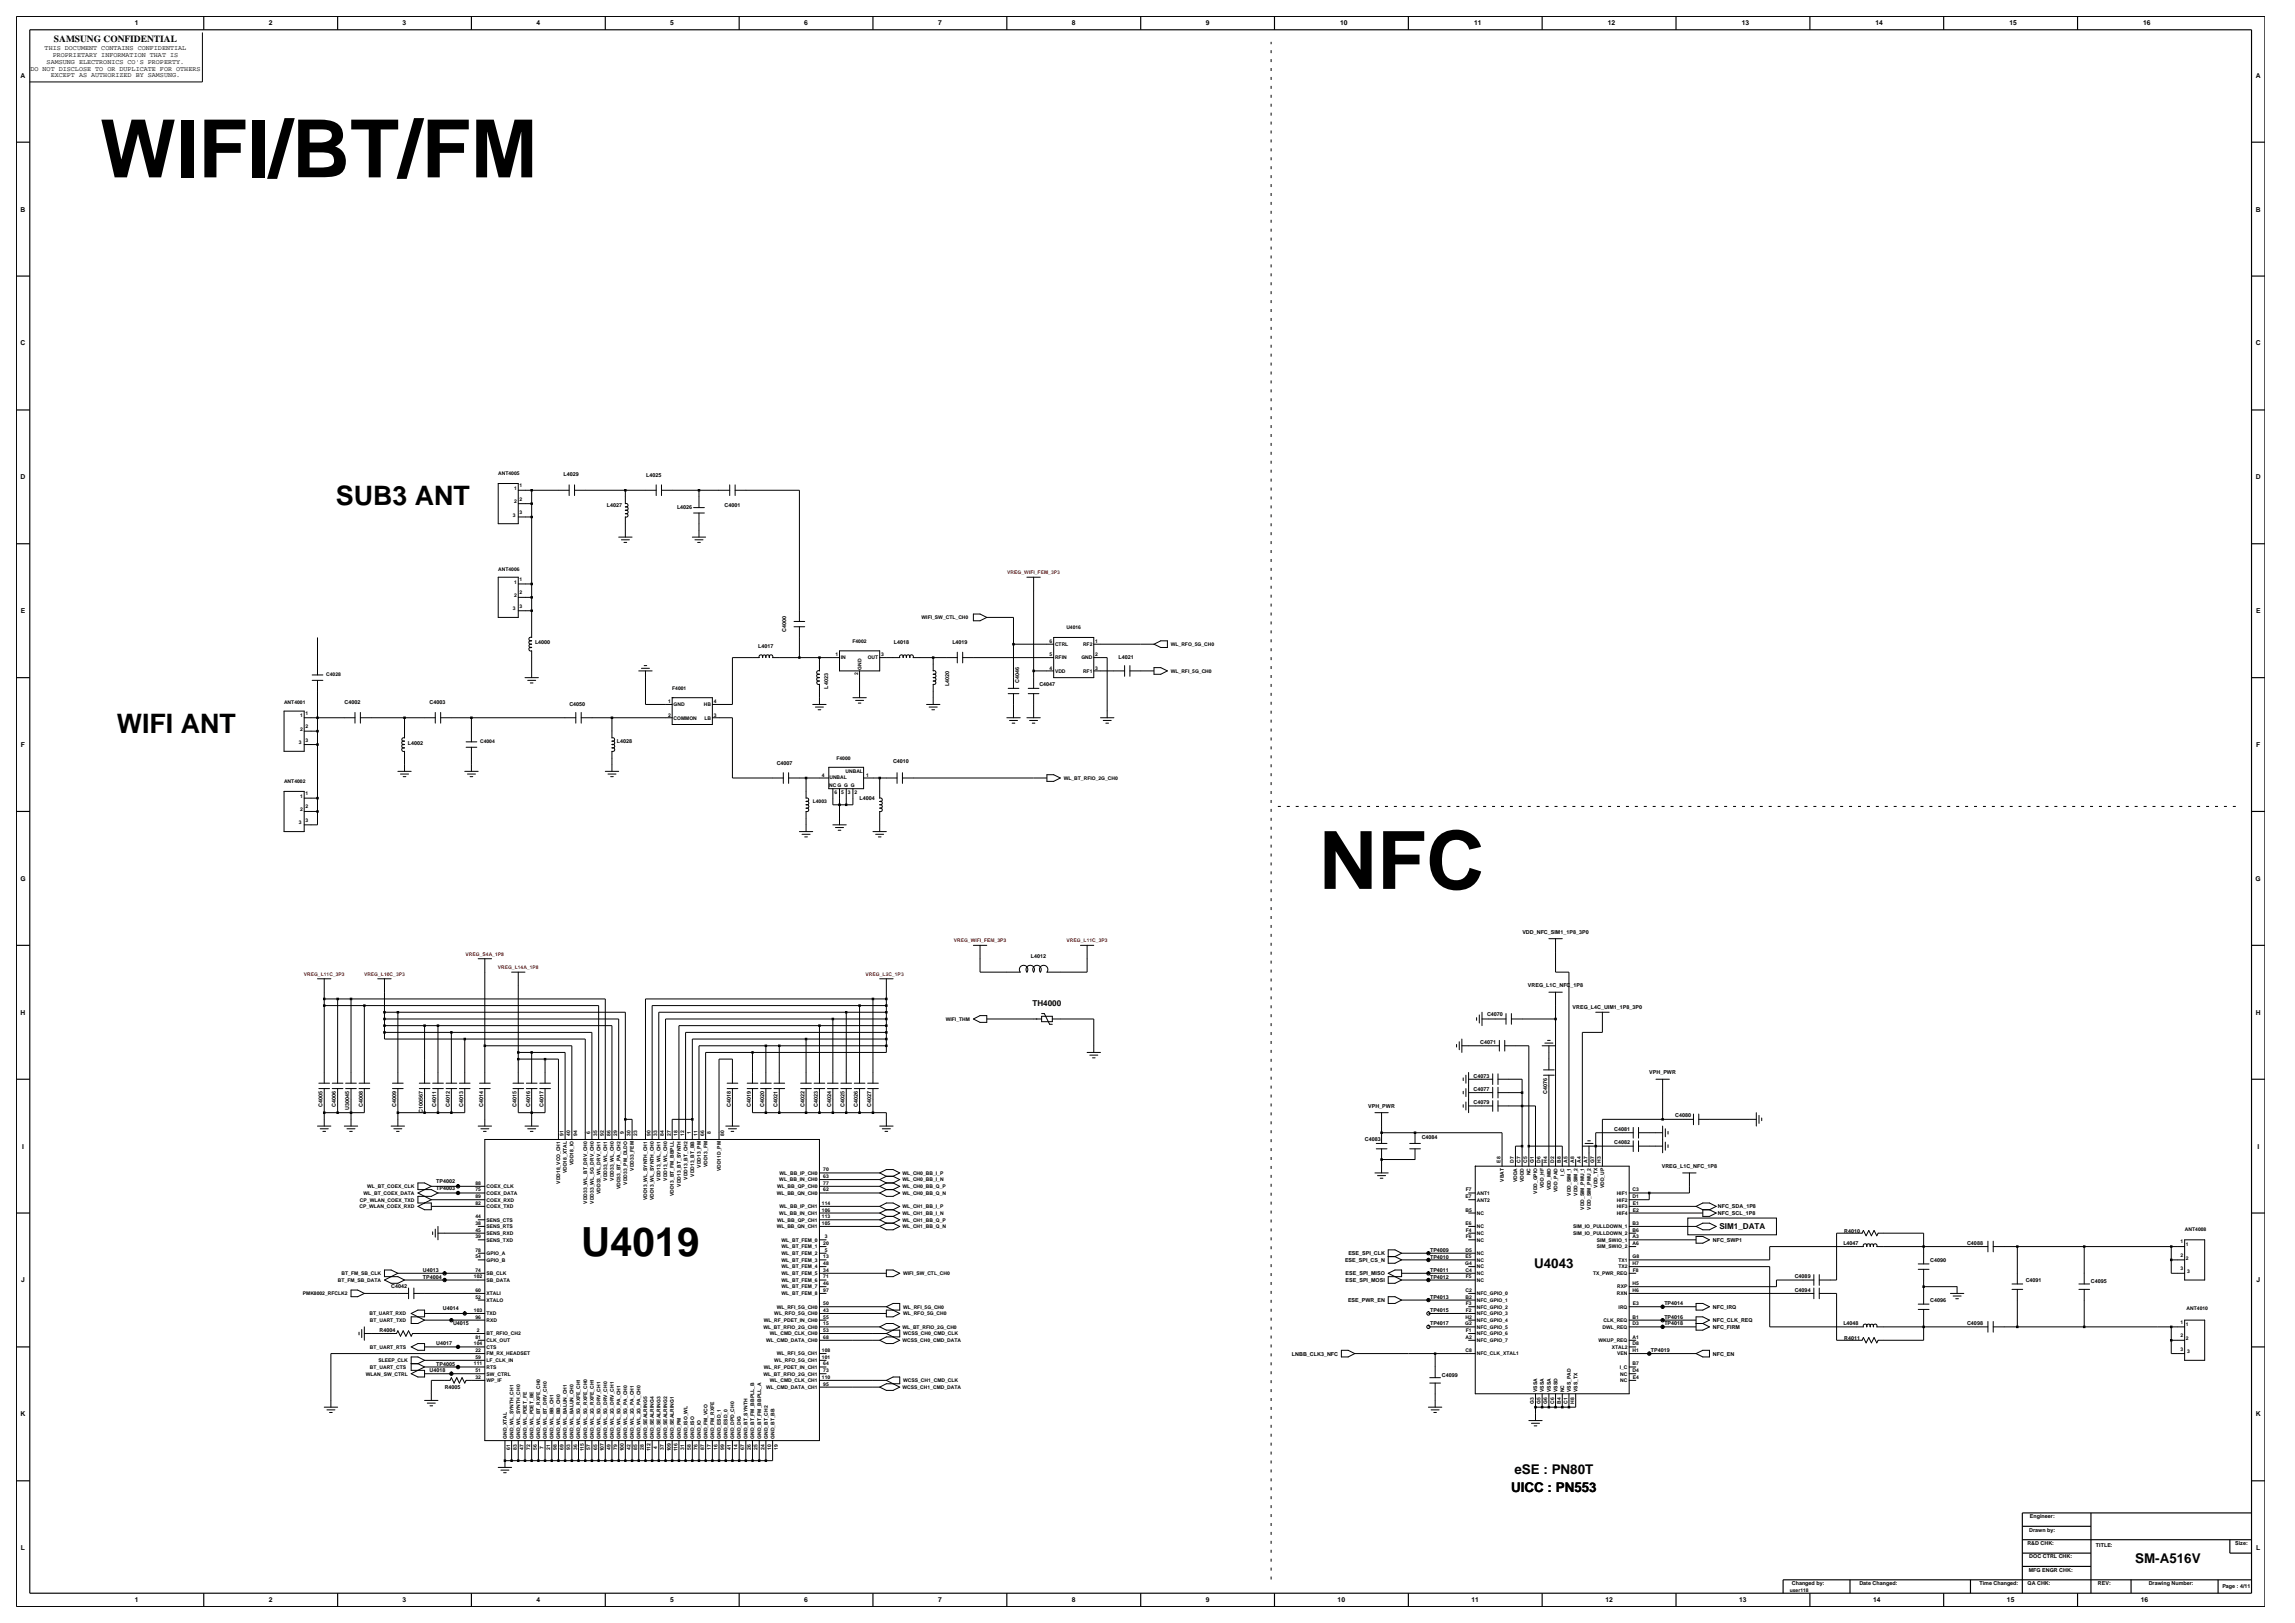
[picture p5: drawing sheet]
<svg xmlns="http://www.w3.org/2000/svg" width="420mm" height="297mm" viewBox="0 0 420 297" stroke-linecap="round" stroke-linejoin="round" font-family="sans-serif">
<defs><g id="words">
<g font-size="14.7">
<text x="18.3" y="32.5">WIFI/BT/FM</text>
<text x="241.4" y="162.7">NFC</text>
</g>
<text font-size="7.4" x="106.4" y="229.8">U4019</text>
<g font-size="4.9">
<text x="61.5" y="92.5">SUB3 ANT</text>
<text x="21.4" y="134.1">WIFI ANT</text>
</g>
<g font-size="2.5">
<text x="280.8" y="232">U4043</text>
<text x="277.2" y="269.7">eSE : PN80T</text>
<text x="276.5" y="273.1">UICC : PN553</text>
<text x="390.7" y="285.9">SM-A516V</text>
</g>
<text font-size="1.7" x="9.9" y="7.7">SAMSUNG CONFIDENTIAL</text>
<g font-size="1.5">
<text x="189" y="184">TH4000</text>
<text x="314.7" y="225">SIM1_DATA</text>
</g>
<g font-size="1.2">
<text x="24.7" y="4.7">1</text>
<text x="49.2" y="4.7">2</text>
<text x="73.7" y="4.7">3</text>
<text x="98.2" y="4.7">4</text>
<text x="122.7" y="4.7">5</text>
<text x="147.2" y="4.7">6</text>
<text x="171.7" y="4.7">7</text>
<text x="196.2" y="4.7">8</text>
<text x="220.7" y="4.7">9</text>
<text x="245.3" y="4.7">10</text>
<text x="269.8" y="4.7">11</text>
<text x="294.3" y="4.7">12</text>
<text x="318.7" y="4.7">13</text>
<text x="343.2" y="4.7">14</text>
<text x="367.7" y="4.7">15</text>
<text x="392.2" y="4.7">16</text>
<text x="8.2" y="9.2">THIS DOCUMENT CONTAINS CONFIDENTIAL</text>
<text x="8.5" y="11.7">SAMSUNG ELECTRONICS CO'S PROPERTY.</text>
<text x="9.6" y="10.5">PROPRIETARY INFORMATION THAT IS</text>
<text x="3.8" y="14.2">A</text>
<text x="5.6" y="12.9">DO NOT DISCLOSE TO OR DUPLICATE FOR OTHERS</text>
<text x="9.3" y="14.1">EXCEPT AS AUTHORIZED BY SAMSUNG.</text>
<text x="412.8" y="14.2">A</text>
<text x="3.8" y="38.7">B</text>
<text x="412.8" y="38.7">B</text>
<text x="3.8" y="63.2">C</text>
<text x="412.8" y="63.2">C</text>
<text x="3.8" y="87.7">D</text>
<text x="412.8" y="87.7">D</text>
<text x="3.8" y="112.2">E</text>
<text x="412.9" y="112.2">E</text>
<text x="3.8" y="136.7">F</text>
<text x="412.9" y="136.7">F</text>
<text x="3.7" y="161.2">G</text>
<text x="412.8" y="161.2">G</text>
<text x="3.8" y="185.7">H</text>
<text x="412.8" y="185.7">H</text>
<text x="4" y="210.2">I</text>
<text x="413.1" y="210.2">I</text>
<text x="3.9" y="234.7">J</text>
<text x="412.9" y="234.7">J</text>
<text x="3.8" y="259.2">K</text>
<text x="412.8" y="259.2">K</text>
<text x="3.8" y="283.7">L</text>
<text x="412.9" y="283.7">L</text>
<text x="24.7" y="293.2">1</text>
<text x="49.2" y="293.2">2</text>
<text x="73.7" y="293.2">3</text>
<text x="98.2" y="293.2">4</text>
<text x="122.7" y="293.2">5</text>
<text x="147.2" y="293.2">6</text>
<text x="171.7" y="293.2">7</text>
<text x="196.2" y="293.2">8</text>
<text x="220.7" y="293.2">9</text>
<text x="244.8" y="293.2">10</text>
<text x="269.3" y="293.2">11</text>
<text x="293.8" y="293.2">12</text>
<text x="318.3" y="293.2">13</text>
<text x="342.8" y="293.2">14</text>
<text x="367.3" y="293.2">15</text>
<text x="391.8" y="293.2">16</text>
</g>
<g font-size="1">
<text x="103.1" y="87.1">L4029</text>
<text x="118.3" y="87.3">L4025</text>
<text x="111" y="92.8">L4027</text>
<text x="123.9" y="93.1">L4026</text>
<text x="132.6" y="92.8">C4001</text>
<text x="97.9" y="117.9">L4000</text>
<text x="138.8" y="118.5">L4017</text>
<text x="143.9" y="115.6" transform="rotate(-90 143.9 115.6)">C4000</text>
<text x="163.6" y="117.9">L4018</text>
<text x="174.3" y="117.9">L4019</text>
<text x="173.7" y="125.6" transform="rotate(-90 173.7 125.6)">L4020</text>
<text x="186.5" y="124.9" transform="rotate(-90 186.5 124.9)">C4046</text>
<text x="190.2" y="125.5">C4047</text>
<text x="204.7" y="120.6">L4021</text>
<text x="63" y="128.9">C4002</text>
<text x="78.6" y="128.9">C4003</text>
<text x="104.2" y="129.1">C4050</text>
<text x="151.5" y="126" transform="rotate(-90 151.5 126)">L4023</text>
<text x="74.6" y="136.2">L4002</text>
<text x="112.9" y="135.9">L4028</text>
<text x="142.2" y="139.9">C4007</text>
<text x="163.4" y="139.6">C4010</text>
<text x="157.3" y="146.4">L4004</text>
<text x="278.6" y="170.9">VDD_NFC_SIM1_1P8_3P0</text>
<text x="188.7" y="175.3">L4012</text>
<text x="272.1" y="185.8">C4070</text>
<text x="279.6" y="180.7">VREG_L1C_NFC_1P8</text>
<text x="287.8" y="184.7">VREG_L4C_UIM1_1P8_3P0</text>
<text x="270.9" y="191">C4071</text>
<text x="269.7" y="197.2">C4073</text>
<text x="301.8" y="196.6">VPH_PWR</text>
<text x="59" y="202.5" transform="rotate(-90 59 202.5)">C4005</text>
<text x="61.5" y="202.5" transform="rotate(-90 61.5 202.5)">C4006</text>
<text x="63.9" y="203.1" transform="rotate(-90 63.9 203.1)">U30045</text>
<text x="66.4" y="202.5" transform="rotate(-90 66.4 202.5)">C4008</text>
<text x="72.5" y="202.5" transform="rotate(-90 72.5 202.5)">C4009</text>
<text x="77.4" y="203.6" transform="rotate(-90 77.4 203.6)">C100567</text>
<text x="79.9" y="202.5" transform="rotate(-90 79.9 202.5)">C4011</text>
<text x="82.3" y="202.5" transform="rotate(-90 82.3 202.5)">C4012</text>
<text x="84.8" y="202.5" transform="rotate(-90 84.8 202.5)">C4013</text>
<text x="88.4" y="202.5" transform="rotate(-90 88.4 202.5)">C4014</text>
<text x="94.5" y="202.5" transform="rotate(-90 94.5 202.5)">C4015</text>
<text x="97" y="202.5" transform="rotate(-90 97 202.5)">C4016</text>
<text x="99.4" y="202.5" transform="rotate(-90 99.4 202.5)">C4017</text>
<text x="133.7" y="202.5" transform="rotate(-90 133.7 202.5)">C4018</text>
<text x="137.4" y="202.5" transform="rotate(-90 137.4 202.5)">C4019</text>
<text x="139.9" y="202.5" transform="rotate(-90 139.9 202.5)">C4020</text>
<text x="142.3" y="202.5" transform="rotate(-90 142.3 202.5)">C4021</text>
<text x="147.2" y="202.5" transform="rotate(-90 147.2 202.5)">C4022</text>
<text x="149.6" y="202.5" transform="rotate(-90 149.6 202.5)">C4023</text>
<text x="152.1" y="202.5" transform="rotate(-90 152.1 202.5)">C4024</text>
<text x="154.6" y="202.5" transform="rotate(-90 154.6 202.5)">C4025</text>
<text x="157" y="202.5" transform="rotate(-90 157 202.5)">C4026</text>
<text x="159.5" y="202.5" transform="rotate(-90 159.5 202.5)">C4027</text>
<text x="250.4" y="202.7">VPH_PWR</text>
<text x="269.7" y="202.1">C4079</text>
<text x="269.7" y="199.6">C4077</text>
<text x="283.1" y="200.2" transform="rotate(-90 283.1 200.2)">C4076</text>
<text x="249.8" y="208.8">C4083</text>
<text x="260.2" y="208.5">C4084</text>
<text x="295.4" y="207">C4081</text>
<text x="295.4" y="209.4">C4082</text>
<text x="306.6" y="204.3">C4080</text>
<text x="304.1" y="213.7">VREG_L1C_NFC_1P8</text>
<text x="79.9" y="217.7">TP4003</text>
<text x="79.9" y="216.5">TP4002</text>
<text x="314.4" y="221.1">NFC_SDA_1P8</text>
<text x="313.5" y="227.2">NFC_SWP1</text>
<text x="314.4" y="222.3">NFC_SCL_1P8</text>
<text x="337.3" y="227.8">L4047</text>
<text x="337.5" y="225.5">R4010</text>
<text x="360" y="227.8">C4088</text>
<text x="77.4" y="232.7">U4013</text>
<text x="77.4" y="234">TP4004</text>
<text x="246.2" y="230.9">ESE_SPI_CS_N</text>
<text x="246.3" y="233.3">ESE_SPI_MISO</text>
<text x="246.8" y="229.7">ESE_SPI_CLK</text>
<text x="261.7" y="232.7">TP4011</text>
<text x="261.7" y="229.1">TP4009</text>
<text x="261.7" y="234">TP4012</text>
<text x="261.7" y="230.3">TP4010</text>
<text x="328.5" y="233.9">C4089</text>
<text x="353.3" y="230.9">C4090</text>
<text x="71.6" y="235.7">C4042</text>
<text x="81.1" y="239.8">U4014</text>
<text x="246.3" y="234.6">ESE_SPI_MOSI</text>
<text x="246.7" y="238.3">ESE_PWR_EN</text>
<text x="261.7" y="237.6">TP4013</text>
<text x="304.6" y="238.9">TP4014</text>
<text x="313.5" y="239.5">NFC_IRQ</text>
<text x="328.5" y="236.4">C4094</text>
<text x="353.3" y="238.2">C4096</text>
<text x="370.7" y="234.5">C4091</text>
<text x="382.7" y="234.8">C4095</text>
<text x="69.4" y="243.7">R4004</text>
<text x="82.9" y="242.5">U4015</text>
<text x="261.7" y="242.5">TP4017</text>
<text x="261.7" y="240.1">TP4015</text>
<text x="304.6" y="242.5">TP4018</text>
<text x="304.6" y="241.3">TP4016</text>
<text x="313.5" y="243.2">NFC_FIRM</text>
<text x="313.5" y="241.9">NFC_CLK_REQ</text>
<text x="337.3" y="242.5">L4048</text>
<text x="337.5" y="245.1">R4011</text>
<text x="360" y="242.5">C4098</text>
<text x="78.6" y="251.1">U4018</text>
<text x="79.9" y="249.9">TP4005</text>
<text x="79.9" y="246.2">U4017</text>
<text x="236.4" y="248">LNBB_CLK3_NFC</text>
<text x="263.9" y="252">C4099</text>
<text x="302.1" y="247.4">TP4019</text>
<text x="313.5" y="248">NFC_EN</text>
<text x="81.4" y="254.1">R4005</text>
<text x="371.4" y="280.2">Drawn by:</text>
<text x="371.5" y="277.8">Engineer:</text>
<text x="371" y="282.7">R&amp;D CHK:</text>
<text x="371.3" y="287.6">MFG ENGR CHK:</text>
<text x="371.4" y="285.2">DOC CTRL CHK:</text>
<text x="383.6" y="283">TITLE:</text>
<text x="409.1" y="282.7">Size:</text>
<text x="327.9" y="290.1">Changed by:</text>
<text x="340.3" y="290.1">Date Changed:</text>
<text x="362.2" y="290.1">Time Changed:</text>
<text x="371.1" y="290.1">QA CHK:</text>
<text x="383.9" y="290.1">REV:</text>
<text x="393.2" y="290.1">Drawing Number:</text>
<text x="406.7" y="290.6">Page : 4/11</text>
</g>
<g font-size=".9">
<text x="91.2" y="87">ANT4005</text>
<text x="94.1" y="89.6">1</text>
<text x="95.1" y="89.1">1</text>
<text x="93.9" y="94.5">3</text>
<text x="94.1" y="92.1">2</text>
<text x="95.1" y="91.6">2</text>
<text x="95.1" y="94">3</text>
<text x="91.2" y="104.4">ANT4006</text>
<text x="94.1" y="106.8">1</text>
<text x="95.1" y="106.3">1</text>
<text x="93.9" y="111.7">3</text>
<text x="94.1" y="109.2">2</text>
<text x="95.1" y="108.7">2</text>
<text x="95.1" y="111.2">3</text>
<text x="168.7" y="113.3">WIFI_SW_CTL_CH0</text>
<text x="156" y="117.6">F4002</text>
<text x="192.1" y="117.6">6</text>
<text x="193.1" y="118.2">CTRL</text>
<text x="195.1" y="115.2">U4016</text>
<text x="198.2" y="118.2">RF2</text>
<text x="200.4" y="117.6">1</text>
<text x="214.3" y="118.2">WL_RFO_5G_CH0</text>
<text x="59.7" y="123.7">C4028</text>
<text x="152.9" y="120.1">1</text>
<text x="153.9" y="120.7">IN</text>
<text x="157.1" y="123.5" transform="rotate(-90 157.1 123.5)">2</text>
<text x="157.6" y="122.5" transform="rotate(-90 157.6 122.5)">GND</text>
<text x="158.8" y="120.7">OUT</text>
<text x="161.2" y="120.1">3</text>
<text x="192.1" y="120.1">5</text>
<text x="192.1" y="122.5">4</text>
<text x="193.1" y="120.7">RFIN</text>
<text x="193.1" y="123.1">VDD</text>
<text x="197.9" y="120.7">GND</text>
<text x="198.2" y="123.1">RF1</text>
<text x="200.4" y="120.1">2</text>
<text x="200.4" y="122.5">3</text>
<text x="214.3" y="123.1">WL_RFI_5G_CH0</text>
<text x="52" y="128.9">ANT4001</text>
<text x="54.9" y="131.3">1</text>
<text x="55.9" y="130.8">1</text>
<text x="122.3" y="128.7">1</text>
<text x="122.3" y="131.1">2</text>
<text x="123" y="126.2">F4001</text>
<text x="123.3" y="129.2">GND</text>
<text x="123.3" y="131.7">COMMON</text>
<text x="128.8" y="129.2">HB</text>
<text x="128.9" y="131.7">LB</text>
<text x="130.6" y="131.1">3</text>
<text x="130.6" y="128.7">4</text>
<text x="54.7" y="136.2">3</text>
<text x="54.9" y="133.7">2</text>
<text x="55.9" y="135.7">3</text>
<text x="55.9" y="133.2">2</text>
<text x="87.9" y="135.9">C4004</text>
<text x="52" y="143.3">ANT4002</text>
<text x="150.4" y="142.1">4</text>
<text x="151.8" y="142.6">UNBAL</text>
<text x="153.1" y="139">F4000</text>
<text x="154.7" y="141.4">UNBAL</text>
<text x="158.5" y="142.1">1</text>
<text x="194.7" y="142.7">WL_BT_RFIO_2G_CH0</text>
<text x="54.9" y="146">1</text>
<text x="54.9" y="148.4">2</text>
<text x="55.9" y="145.5">1</text>
<text x="55.9" y="147.9">2</text>
<text x="148.7" y="147">L4003</text>
<text x="151.8" y="144.1">NC G G G</text>
<text x="152.7" y="145.2">6</text>
<text x="153.9" y="145.2">5</text>
<text x="155.2" y="145.2">3</text>
<text x="156.4" y="145.2">2</text>
<text x="54.7" y="150.9">3</text>
<text x="55.9" y="150.4">3</text>
<text x="173.1" y="186.8">WIFI_THM</text>
<text x="103.1" y="207.8" transform="rotate(-90 103.1 207.8)">91</text>
<text x="104.4" y="207.8" transform="rotate(-90 104.4 207.8)">40</text>
<text x="105.6" y="207.8" transform="rotate(-90 105.6 207.8)">94</text>
<text x="108" y="207.5" transform="rotate(-90 108 207.5)">6</text>
<text x="109.3" y="207.8" transform="rotate(-90 109.3 207.8)">35</text>
<text x="110.5" y="207.8" transform="rotate(-90 110.5 207.8)">92</text>
<text x="111.7" y="207.8" transform="rotate(-90 111.7 207.8)">86</text>
<text x="112.9" y="207.8" transform="rotate(-90 112.9 207.8)">29</text>
<text x="114.2" y="207.5" transform="rotate(-90 114.2 207.5)">9</text>
<text x="115.4" y="207.8" transform="rotate(-90 115.4 207.8)">30</text>
<text x="116.6" y="207.8" transform="rotate(-90 116.6 207.8)">23</text>
<text x="119.1" y="207.8" transform="rotate(-90 119.1 207.8)">90</text>
<text x="120.3" y="207.8" transform="rotate(-90 120.3 207.8)">33</text>
<text x="121.5" y="207.8" transform="rotate(-90 121.5 207.8)">84</text>
<text x="122.7" y="207.8" transform="rotate(-90 122.7 207.8)">27</text>
<text x="124" y="207.8" transform="rotate(-90 124 207.8)">18</text>
<text x="125.2" y="207.8" transform="rotate(-90 125.2 207.8)">12</text>
<text x="126.4" y="207.5" transform="rotate(-90 126.4 207.5)">1</text>
<text x="127.6" y="207.8" transform="rotate(-90 127.6 207.8)">11</text>
<text x="128.9" y="207.8" transform="rotate(-90 128.9 207.8)">66</text>
<text x="130.1" y="207.5" transform="rotate(-90 130.1 207.5)">8</text>
<text x="132.5" y="207.8" transform="rotate(-90 132.5 207.8)">80</text>
<text x="103.7" y="214.7" transform="rotate(-90 103.7 214.7)">VDD18_XTAL</text>
<text x="105" y="213.2" transform="rotate(-90 105 213.2)">VDD18_IO</text>
<text x="116" y="214.2" transform="rotate(-90 116 214.2)">VDD33_FEM</text>
<text x="125.8" y="215.8" transform="rotate(-90 125.8 215.8)">VDD13_BT_CH2</text>
<text x="127" y="215.3" transform="rotate(-90 127 215.3)">VDD13_BT_BB</text>
<text x="128.2" y="213.7" transform="rotate(-90 128.2 213.7)">VDD13_PM</text>
<text x="129.5" y="213.6" transform="rotate(-90 129.5 213.6)">VDD13_FM</text>
<text x="131.9" y="214.3" transform="rotate(-90 131.9 214.3)">VDD11D_PM</text>
<text x="142.7" y="215">WL_BB_IP_CH0</text>
<text x="150.7" y="214.3">70</text>
<text x="150.7" y="215.6">63</text>
<text x="165.2" y="215">WL_CH0_BB_I_P</text>
<text x="274.6" y="212.7" transform="rotate(-90 274.6 212.7)">E8</text>
<text x="277" y="212.8" transform="rotate(-90 277 212.8)">D7</text>
<text x="278.3" y="212.8" transform="rotate(-90 278.3 212.8)">C7</text>
<text x="279.5" y="212.8" transform="rotate(-90 279.5 212.8)">C5</text>
<text x="280.1" y="215" transform="rotate(-90 280.1 215)">NC</text>
<text x="280.7" y="212.8" transform="rotate(-90 280.7 212.8)">G1</text>
<text x="282" y="212.8" transform="rotate(-90 282 212.8)">D6</text>
<text x="283.2" y="212.8" transform="rotate(-90 283.2 212.8)">H4</text>
<text x="284.4" y="212.8" transform="rotate(-90 284.4 212.8)">D2</text>
<text x="285.6" y="212.8" transform="rotate(-90 285.6 212.8)">B8</text>
<text x="286.2" y="215.1" transform="rotate(-90 286.2 215.1)">I_C</text>
<text x="286.8" y="212.8" transform="rotate(-90 286.8 212.8)">A5</text>
<text x="288.1" y="212.8" transform="rotate(-90 288.1 212.8)">A8</text>
<text x="289.3" y="212.8" transform="rotate(-90 289.3 212.8)">A4</text>
<text x="290.5" y="212.8" transform="rotate(-90 290.5 212.8)">A7</text>
<text x="291.7" y="212.8" transform="rotate(-90 291.7 212.8)">G7</text>
<text x="293" y="212.8" transform="rotate(-90 293 212.8)">H3</text>
<text x="65.8" y="221.1">CP_WLAN_COEX_RXD</text>
<text x="65.9" y="219.9">CP_WLAN_COEX_TXD</text>
<text x="66.5" y="218.6">WL_BT_COEX_DATA</text>
<text x="67.2" y="217.4">WL_BT_COEX_CLK</text>
<text x="87" y="216.8">88</text>
<text x="87" y="219.2">89</text>
<text x="87" y="220.5">82</text>
<text x="87" y="218">75</text>
<text x="89" y="217.4">COEX_CLK</text>
<text x="89" y="219.9">COEX_RXD</text>
<text x="89" y="221.1">COEX_TXD</text>
<text x="89" y="218.6">COEX_DATA</text>
<text x="102.5" y="216.6" transform="rotate(-90 102.5 216.6)">VDD18_VCO_CH1</text>
<text x="107.4" y="220.2" transform="rotate(-90 107.4 220.2)">VDD33_WL_BT_DRV_CH0</text>
<text x="108.6" y="220.2" transform="rotate(-90 108.6 220.2)">VDD33_WL_5G_DRV_CH0</text>
<text x="109.9" y="218.5" transform="rotate(-90 109.9 218.5)">VDD33_WL_DRV_CH1</text>
<text x="111.1" y="216" transform="rotate(-90 111.1 216)">VDD33_WL_CH1</text>
<text x="112.3" y="216" transform="rotate(-90 112.3 216)">VDD33_WL_CH0</text>
<text x="113.6" y="217.6" transform="rotate(-90 113.6 217.6)">VDD33_BT_PA_CH2</text>
<text x="114.8" y="216.8" transform="rotate(-90 114.8 216.8)">VDD33_PM_DLDO</text>
<text x="118.5" y="219.7" transform="rotate(-90 118.5 219.7)">VDD13_WL_SYNTH_CH1</text>
<text x="119.7" y="219.7" transform="rotate(-90 119.7 219.7)">VDD13_WL_SYNTH_CH0</text>
<text x="120.9" y="216" transform="rotate(-90 120.9 216)">VDD13_WL_CH1</text>
<text x="122.1" y="216" transform="rotate(-90 122.1 216)">VDD13_WL_CH0</text>
<text x="123.3" y="218.9" transform="rotate(-90 123.3 218.9)">VDD13_BT_FM_BBPLL</text>
<text x="124.6" y="217.1" transform="rotate(-90 124.6 217.1)">VDD13_BT_SYNTH</text>
<text x="142.2" y="218.6">WL_BB_QN_CH0</text>
<text x="142.2" y="217.4">WL_BB_QP_CH0</text>
<text x="142.6" y="216.2">WL_BB_IN_CH0</text>
<text x="142.7" y="221.1">WL_BB_IP_CH1</text>
<text x="150.4" y="220.5">114</text>
<text x="150.4" y="221.7">106</text>
<text x="150.7" y="216.8">77</text>
<text x="150.7" y="218">62</text>
<text x="165.2" y="216.2">WL_CH0_BB_I_N</text>
<text x="165.2" y="217.4">WL_CH0_BB_Q_P</text>
<text x="165.2" y="218.6">WL_CH0_BB_Q_N</text>
<text x="165.2" y="221.1">WL_CH1_BB_I_P</text>
<text x="268.2" y="221.7">B5</text>
<text x="268.2" y="219.2">E7</text>
<text x="268.2" y="218">F7</text>
<text x="270.3" y="218.6">ANT1</text>
<text x="270.3" y="219.9">ANT2</text>
<text x="275.2" y="216.2" transform="rotate(-90 275.2 216.2)">VBAT</text>
<text x="277.7" y="216.3" transform="rotate(-90 277.7 216.3)">VDDA</text>
<text x="278.9" y="216.3" transform="rotate(-90 278.9 216.3)">VDDD</text>
<text x="281.3" y="218.5" transform="rotate(-90 281.3 218.5)">VDD_GPIO</text>
<text x="282.6" y="217.4" transform="rotate(-90 282.6 217.4)">VDD_HF</text>
<text x="283.8" y="217.8" transform="rotate(-90 283.8 217.8)">VDD_MID</text>
<text x="285" y="218.1" transform="rotate(-90 285 218.1)">VDD_PAD</text>
<text x="287.5" y="218.8" transform="rotate(-90 287.5 218.8)">VDD_SIM_1</text>
<text x="288.7" y="218.8" transform="rotate(-90 288.7 218.8)">VDD_SIM_2</text>
<text x="289.9" y="221.4" transform="rotate(-90 289.9 221.4)">VDD_SIM_PMU_1</text>
<text x="291.1" y="221.4" transform="rotate(-90 291.1 221.4)">VDD_SIM_PMU_2</text>
<text x="292.4" y="217.3" transform="rotate(-90 292.4 217.3)">VDD_TX</text>
<text x="293.6" y="217.4" transform="rotate(-90 293.6 217.4)">VDD_UP</text>
<text x="295.9" y="221.1">HIF3</text>
<text x="295.9" y="219.9">HIF2</text>
<text x="295.9" y="218.6">HIF1</text>
<text x="298.8" y="219.2">D1</text>
<text x="298.8" y="218">C3</text>
<text x="298.8" y="220.5">E1</text>
<text x="298.8" y="221.7">E2</text>
<text x="87" y="222.9">44</text>
<text x="87" y="225.4">45</text>
<text x="87" y="224.1">38</text>
<text x="87" y="226.6">39</text>
<text x="89" y="223.5">SENS_CTS</text>
<text x="89" y="226">SENS_RXD</text>
<text x="89" y="224.7">SENS_RTS</text>
<text x="89" y="227.2">SENS_TXD</text>
<text x="142.2" y="224.7">WL_BB_QN_CH1</text>
<text x="142.2" y="223.5">WL_BB_QP_CH1</text>
<text x="142.6" y="222.3">WL_BB_IN_CH1</text>
<text x="143" y="227.2">WL_BT_FEM_0</text>
<text x="150.4" y="222.9">113</text>
<text x="150.4" y="224.1">105</text>
<text x="150.7" y="227.8">20</text>
<text x="150.9" y="226.6">3</text>
<text x="165.2" y="223.5">WL_CH1_BB_Q_P</text>
<text x="165.2" y="224.7">WL_CH1_BB_Q_N</text>
<text x="165.2" y="222.3">WL_CH1_BB_I_N</text>
<text x="268.2" y="224.1">E6</text>
<text x="268.2" y="226.6">F6</text>
<text x="268.2" y="225.4">F4</text>
<text x="270.3" y="227.2">NC</text>
<text x="270.3" y="224.7">NC</text>
<text x="270.3" y="226">NC</text>
<text x="270.3" y="222.3">NC</text>
<text x="287.9" y="226">SIM_IO_PULLDOWN_2</text>
<text x="287.9" y="224.7">SIM_IO_PULLDOWN_1</text>
<text x="292.2" y="227.2">SIM_SWIO_1</text>
<text x="295.9" y="222.3">HIF4</text>
<text x="298.8" y="225.4">B6</text>
<text x="298.8" y="227.8">A6</text>
<text x="298.8" y="224.1">B3</text>
<text x="298.8" y="226.6">A3</text>
<text x="399" y="227.5">1</text>
<text x="399.9" y="225.3">ANT4008</text>
<text x="62.5" y="233.3">BT_FM_SB_CLK</text>
<text x="86.7" y="233.9">102</text>
<text x="87" y="232.7">74</text>
<text x="87" y="229">78</text>
<text x="87" y="230.3">54</text>
<text x="89" y="233.3">SB_CLK</text>
<text x="89" y="229.7">GPIO_A</text>
<text x="89" y="230.9">GPIO_B</text>
<text x="143" y="232.1">WL_BT_FEM_4</text>
<text x="143" y="229.7">WL_BT_FEM_2</text>
<text x="143" y="233.3">WL_BT_FEM_5</text>
<text x="143" y="228.4">WL_BT_FEM_1</text>
<text x="143" y="230.9">WL_BT_FEM_3</text>
<text x="150.7" y="233.9">71</text>
<text x="150.7" y="231.5">48</text>
<text x="150.7" y="232.7">34</text>
<text x="150.7" y="230.3">13</text>
<text x="150.9" y="229">5</text>
<text x="165.3" y="233.3">WIFI_SW_CTL_CH0</text>
<text x="268.2" y="231.5">G4</text>
<text x="268.2" y="229">D5</text>
<text x="268.2" y="232.7">C4</text>
<text x="268.2" y="230.3">E5</text>
<text x="268.2" y="233.9">F5</text>
<text x="270.3" y="232.1">NC</text>
<text x="270.3" y="230.9">NC</text>
<text x="270.3" y="229.7">NC</text>
<text x="270.3" y="233.3">NC</text>
<text x="291.5" y="233.3">TX_PWR_REQ</text>
<text x="292.2" y="228.4">SIM_SWIO_2</text>
<text x="296.2" y="232.1">TX2</text>
<text x="296.2" y="230.9">TX1</text>
<text x="298.8" y="230.3">G8</text>
<text x="298.8" y="231.5">H7</text>
<text x="298.8" y="232.7">F8</text>
<text x="399" y="230">2</text>
<text x="399" y="232.4">3</text>
<text x="400" y="228">1</text>
<text x="400" y="230.5">2</text>
<text x="400.3" y="232.9">3</text>
<text x="55.4" y="237">PMK8002_RFCLK2</text>
<text x="61.8" y="234.6">BT_FM_SB_DATA</text>
<text x="87" y="236.4">60</text>
<text x="87" y="237.6">52</text>
<text x="89" y="237">XTALI</text>
<text x="89" y="238.2">XTALO</text>
<text x="89" y="234.6">SB_DATA</text>
<text x="142.2" y="239.4">WL_RFI_5G_CH0</text>
<text x="143" y="237">WL_BT_FEM_8</text>
<text x="143" y="234.6">WL_BT_FEM_6</text>
<text x="143" y="235.8">WL_BT_FEM_7</text>
<text x="150.7" y="236.4">97</text>
<text x="150.7" y="238.8">50</text>
<text x="150.7" y="235.2">46</text>
<text x="165.3" y="239.4">WL_RFI_5G_CH0</text>
<text x="268.2" y="236.4">C2</text>
<text x="268.2" y="237.6">B2</text>
<text x="268.2" y="238.8">F3</text>
<text x="270.3" y="239.4">NFC_GPIO_2</text>
<text x="270.3" y="234.6">NC</text>
<text x="270.3" y="237">NFC_GPIO_0</text>
<text x="270.3" y="238.2">NFC_GPIO_1</text>
<text x="295.9" y="237">RXN</text>
<text x="296" y="235.8">RXP</text>
<text x="296.2" y="239.4">IRQ</text>
<text x="298.8" y="236.4">H6</text>
<text x="298.8" y="235.2">H5</text>
<text x="298.8" y="238.8">E3</text>
<text x="400.2" y="239.7">ANT4010</text>
<text x="67.6" y="240.7">BT_UART_RXD</text>
<text x="67.7" y="241.9">BT_UART_TXD</text>
<text x="86.7" y="240.1">103</text>
<text x="87" y="241.3">96</text>
<text x="87" y="245">81</text>
<text x="87.3" y="243.7">2</text>
<text x="89" y="241.9">RXD</text>
<text x="89" y="245.6">CLK_OUT</text>
<text x="89" y="244.3">BT_RFIO_CH2</text>
<text x="89" y="240.7">TXD</text>
<text x="139.7" y="243.1">WL_BT_RFIO_2G_CH0</text>
<text x="139.8" y="241.9">WL_RF_PDET_IN_CH0</text>
<text x="140.2" y="245.6">WL_CMD_DATA_CH0</text>
<text x="140.9" y="244.3">WL_CMD_CLK_CH0</text>
<text x="141.7" y="240.7">WL_RFO_5G_CH0</text>
<text x="150.7" y="245">68</text>
<text x="150.7" y="243.7">53</text>
<text x="150.7" y="241.3">55</text>
<text x="150.7" y="240.1">43</text>
<text x="150.7" y="242.5">15</text>
<text x="165.2" y="243.1">WL_BT_RFIO_2G_CH0</text>
<text x="165.2" y="245.6">WCSS_CH0_CMD_DATA</text>
<text x="165.3" y="240.7">WL_RFO_5G_CH0</text>
<text x="165.3" y="244.3">WCSS_CH0_CMD_CLK</text>
<text x="268.2" y="242.5">G2</text>
<text x="268.2" y="241.3">H2</text>
<text x="268.2" y="245">A2</text>
<text x="268.2" y="243.7">F1</text>
<text x="268.2" y="240.1">F2</text>
<text x="270.3" y="241.9">NFC_GPIO_4</text>
<text x="270.3" y="243.1">NFC_GPIO_5</text>
<text x="270.3" y="244.3">NFC_GPIO_6</text>
<text x="270.3" y="240.7">NFC_GPIO_3</text>
<text x="270.3" y="245.6">NFC_GPIO_7</text>
<text x="292.6" y="245.6">WKUP_REQ</text>
<text x="293.3" y="243.1">DWL_REQ</text>
<text x="293.5" y="241.9">CLK_REQ</text>
<text x="298.8" y="242.5">D3</text>
<text x="298.8" y="241.3">B1</text>
<text x="298.8" y="245">A1</text>
<text x="399" y="242.2">1</text>
<text x="399" y="244.7">2</text>
<text x="400" y="242.7">1</text>
<text x="400" y="245.2">2</text>
<text x="67" y="251.7">WLAN_SW_CTRL</text>
<text x="67.7" y="246.8">BT_UART_RTS</text>
<text x="67.7" y="250.5">BT_UART_CTS</text>
<text x="69.2" y="249.2">SLEEP_CLK</text>
<text x="86.7" y="249.9">111</text>
<text x="86.7" y="246.2">104</text>
<text x="87" y="248.6">59</text>
<text x="87" y="251.1">51</text>
<text x="87" y="247.4">22</text>
<text x="89" y="249.2">LF_CLK_IN</text>
<text x="89" y="251.7">SW_CTRL</text>
<text x="89" y="248">FM_RX_HEADSET</text>
<text x="89" y="250.5">RTS</text>
<text x="89" y="246.8">CTS</text>
<text x="139.7" y="251.7">WL_BT_RFIO_2G_CH1</text>
<text x="139.8" y="250.5">WL_RF_PDET_IN_CH1</text>
<text x="141.7" y="249.2">WL_RFO_5G_CH1</text>
<text x="142.2" y="248">WL_RFI_5G_CH1</text>
<text x="150.4" y="247.4">108</text>
<text x="150.4" y="248.6">101</text>
<text x="150.7" y="251.1">73</text>
<text x="150.7" y="249.9">64</text>
<text x="268.2" y="247.4">C8</text>
<text x="270.3" y="248">NFC_CLK_XTAL1</text>
<text x="294.9" y="246.8">XTAL2</text>
<text x="296" y="248">VEN</text>
<text x="296.4" y="250.5">I_C</text>
<text x="296.5" y="251.7">NC</text>
<text x="298.8" y="247.4">H1</text>
<text x="298.8" y="246.2">D8</text>
<text x="298.8" y="251.1">D4</text>
<text x="298.8" y="249.9">B7</text>
<text x="399" y="247.1">3</text>
<text x="400.3" y="247.6">3</text>
<text x="87" y="252.3">32</text>
<text x="89" y="252.9">WP_IF</text>
<text x="140.2" y="254.2">WL_CMD_DATA_CH1</text>
<text x="140.9" y="252.9">WL_CMD_CLK_CH1</text>
<text x="150.4" y="252.3">110</text>
<text x="150.7" y="253.5">95</text>
<text x="165.2" y="254.2">WCSS_CH1_CMD_DATA</text>
<text x="165.3" y="252.9">WCSS_CH1_CMD_CLK</text>
<text x="280.7" y="256.9" transform="rotate(-90 280.7 256.9)">G3</text>
<text x="281.3" y="254.7" transform="rotate(-90 281.3 254.7)">VSSA</text>
<text x="282" y="256.9" transform="rotate(-90 282 256.9)">G5</text>
<text x="282.6" y="254.7" transform="rotate(-90 282.6 254.7)">VSSA</text>
<text x="283.2" y="256.9" transform="rotate(-90 283.2 256.9)">G6</text>
<text x="283.8" y="254.7" transform="rotate(-90 283.8 254.7)">VSSA</text>
<text x="284.4" y="256.8" transform="rotate(-90 284.4 256.8)">C6</text>
<text x="285" y="254.7" transform="rotate(-90 285 254.7)">VSSD</text>
<text x="285.6" y="256.8" transform="rotate(-90 285.6 256.8)">B4</text>
<text x="286.2" y="254.7" transform="rotate(-90 286.2 254.7)">NC</text>
<text x="286.8" y="256.8" transform="rotate(-90 286.8 256.8)">C1</text>
<text x="287.5" y="254.7" transform="rotate(-90 287.5 254.7)">VSS_PAD</text>
<text x="288.1" y="256.8" transform="rotate(-90 288.1 256.8)">H8</text>
<text x="288.7" y="254.7" transform="rotate(-90 288.7 254.7)">VSS_TX</text>
<text x="296.5" y="252.9">NC</text>
<text x="298.8" y="252.3">E4</text>
<text x="92.7" y="263.3" transform="rotate(-90 92.7 263.3)">GND_XTAL</text>
<text x="94" y="263.3" transform="rotate(-90 94 263.3)">GND_WL_SYNTH_CH1</text>
<text x="95.2" y="263.3" transform="rotate(-90 95.2 263.3)">GND_WL_SYNTH_CH0</text>
<text x="96.4" y="263.3" transform="rotate(-90 96.4 263.3)">GND_WL_PDET_FE</text>
<text x="97.6" y="263.3" transform="rotate(-90 97.6 263.3)">GND_WL_PDET_BE</text>
<text x="98.9" y="263.3" transform="rotate(-90 98.9 263.3)">GND_WL_BT_RXFE_CH0</text>
<text x="100.1" y="263.3" transform="rotate(-90 100.1 263.3)">GND_WL_BT_DRV_CH0</text>
<text x="101.3" y="263.3" transform="rotate(-90 101.3 263.3)">GND_WL_BB_CH1</text>
<text x="102.5" y="263.3" transform="rotate(-90 102.5 263.3)">GND_WL_BB_CH0</text>
<text x="103.7" y="263.3" transform="rotate(-90 103.7 263.3)">GND_WL_BALUN_CH1</text>
<text x="105" y="263.3" transform="rotate(-90 105 263.3)">GND_WL_BALUN_CH0</text>
<text x="106.2" y="263.3" transform="rotate(-90 106.2 263.3)">GND_WL_5G_RXFE_CH1</text>
<text x="107.4" y="263.3" transform="rotate(-90 107.4 263.3)">GND_WL_5G_RXFE_CH0</text>
<text x="108.6" y="263.3" transform="rotate(-90 108.6 263.3)">GND_WL_2G_RXFE_CH1</text>
<text x="109.9" y="263.3" transform="rotate(-90 109.9 263.3)">GND_WL_5G_DRV_CH1</text>
<text x="111.1" y="263.3" transform="rotate(-90 111.1 263.3)">GND_WL_5G_DRV_CH0</text>
<text x="112.3" y="263.3" transform="rotate(-90 112.3 263.3)">GND_WL_2G_DRV_CH1</text>
<text x="113.6" y="263.3" transform="rotate(-90 113.6 263.3)">GND_WL_5G_PA_CH1</text>
<text x="114.8" y="263.3" transform="rotate(-90 114.8 263.3)">GND_WL_5G_PA_CH0</text>
<text x="116" y="263.3" transform="rotate(-90 116 263.3)">GND_WL_2G_PA_CH1</text>
<text x="117.2" y="263.3" transform="rotate(-90 117.2 263.3)">GND_WL_2G_PA_CH0</text>
<text x="118.5" y="263.3" transform="rotate(-90 118.5 263.3)">GND_SEALRING5</text>
<text x="119.7" y="263.3" transform="rotate(-90 119.7 263.3)">GND_SEALRING4</text>
<text x="120.9" y="263.3" transform="rotate(-90 120.9 263.3)">GND_SEALRING3</text>
<text x="122.1" y="263.3" transform="rotate(-90 122.1 263.3)">GND_SEALRING2</text>
<text x="123.3" y="263.3" transform="rotate(-90 123.3 263.3)">GND_SEALRING1</text>
<text x="124.6" y="263.3" transform="rotate(-90 124.6 263.3)">GND_PM</text>
<text x="125.8" y="263.3" transform="rotate(-90 125.8 263.3)">GND_ISO_WL</text>
<text x="127" y="263.3" transform="rotate(-90 127 263.3)">GND_ISO</text>
<text x="128.2" y="263.3" transform="rotate(-90 128.2 263.3)">GND_IO</text>
<text x="129.5" y="263.3" transform="rotate(-90 129.5 263.3)">GND_FM_VCO</text>
<text x="130.7" y="263.3" transform="rotate(-90 130.7 263.3)">GND_FM_RXFE</text>
<text x="131.9" y="263.3" transform="rotate(-90 131.9 263.3)">GND_ESD_1</text>
<text x="133.2" y="263.3" transform="rotate(-90 133.2 263.3)">GND_ESD_0</text>
<text x="134.4" y="263.3" transform="rotate(-90 134.4 263.3)">GND_DPD_CH0</text>
<text x="135.6" y="263.3" transform="rotate(-90 135.6 263.3)">GND_DIG</text>
<text x="136.8" y="263.3" transform="rotate(-90 136.8 263.3)">GND_BT_SYNTH</text>
<text x="138" y="263.3" transform="rotate(-90 138 263.3)">GND_BT_FM_BBPLL_B</text>
<text x="139.3" y="263.3" transform="rotate(-90 139.3 263.3)">GND_BT_FM_BBPLL_A</text>
<text x="140.5" y="263.3" transform="rotate(-90 140.5 263.3)">GND_BT_CH2</text>
<text x="141.7" y="263.3" transform="rotate(-90 141.7 263.3)">GND_BT_BB</text>
<text x="93.3" y="265.3" transform="rotate(-90 93.3 265.3)">61</text>
<text x="94.6" y="265.3" transform="rotate(-90 94.6 265.3)">83</text>
<text x="95.8" y="265.3" transform="rotate(-90 95.8 265.3)">47</text>
<text x="97" y="265.3" transform="rotate(-90 97 265.3)">72</text>
<text x="98.2" y="265.3" transform="rotate(-90 98.2 265.3)">56</text>
<text x="99.5" y="265.1" transform="rotate(-90 99.5 265.1)">7</text>
<text x="100.7" y="265.3" transform="rotate(-90 100.7 265.3)">21</text>
<text x="101.9" y="265.3" transform="rotate(-90 101.9 265.3)">98</text>
<text x="103.1" y="265.3" transform="rotate(-90 103.1 265.3)">69</text>
<text x="104.4" y="265.3" transform="rotate(-90 104.4 265.3)">93</text>
<text x="105.6" y="265.3" transform="rotate(-90 105.6 265.3)">36</text>
<text x="106.8" y="265.6" transform="rotate(-90 106.8 265.6)">115</text>
<text x="108" y="265.3" transform="rotate(-90 108 265.3)">57</text>
<text x="109.3" y="265.3" transform="rotate(-90 109.3 265.3)">65</text>
<text x="110.5" y="265.6" transform="rotate(-90 110.5 265.6)">107</text>
<text x="111.7" y="265.3" transform="rotate(-90 111.7 265.3)">49</text>
<text x="112.9" y="265.3" transform="rotate(-90 112.9 265.3)">79</text>
<text x="114.2" y="265.6" transform="rotate(-90 114.2 265.6)">100</text>
<text x="115.4" y="265.3" transform="rotate(-90 115.4 265.3)">42</text>
<text x="116.6" y="265.3" transform="rotate(-90 116.6 265.3)">85</text>
<text x="117.8" y="265.3" transform="rotate(-90 117.8 265.3)">28</text>
<text x="119.1" y="265.6" transform="rotate(-90 119.1 265.6)">112</text>
<text x="120.3" y="265.1" transform="rotate(-90 120.3 265.1)">4</text>
<text x="121.5" y="265.3" transform="rotate(-90 121.5 265.3)">37</text>
<text x="122.7" y="265.6" transform="rotate(-90 122.7 265.6)">109</text>
<text x="124" y="265.6" transform="rotate(-90 124 265.6)">116</text>
<text x="125.2" y="265.3" transform="rotate(-90 125.2 265.3)">31</text>
<text x="126.4" y="265.3" transform="rotate(-90 126.4 265.3)">58</text>
<text x="127.6" y="265.3" transform="rotate(-90 127.6 265.3)">76</text>
<text x="128.9" y="265.3" transform="rotate(-90 128.9 265.3)">87</text>
<text x="130.1" y="265.3" transform="rotate(-90 130.1 265.3)">17</text>
<text x="131.3" y="265.3" transform="rotate(-90 131.3 265.3)">16</text>
<text x="132.5" y="265.3" transform="rotate(-90 132.5 265.3)">99</text>
<text x="133.7" y="265.3" transform="rotate(-90 133.7 265.3)">41</text>
<text x="135" y="265.3" transform="rotate(-90 135 265.3)">14</text>
<text x="136.2" y="265.3" transform="rotate(-90 136.2 265.3)">67</text>
<text x="137.4" y="265.3" transform="rotate(-90 137.4 265.3)">26</text>
<text x="138.7" y="265.3" transform="rotate(-90 138.7 265.3)">25</text>
<text x="139.9" y="265.3" transform="rotate(-90 139.9 265.3)">24</text>
<text x="141.1" y="265.3" transform="rotate(-90 141.1 265.3)">10</text>
<text x="142.3" y="265.3" transform="rotate(-90 142.3 265.3)">19</text>
<text x="327.5" y="291.2">user118</text>
</g>
<g font-size=".9" fill="#f00">
<text x="184.3" y="105">VREG_WIFI_FEM_3P3</text>
<text x="174.5" y="172.4">VREG_WIFI_FEM_3P3</text>
<text x="195.2" y="172.4">VREG_L11C_3P3</text>
<text x="55.6" y="178.5">VREG_L11C_3P3</text>
<text x="66.6" y="178.5">VREG_L10C_3P3</text>
<text x="85.2" y="174.8">VREG_S4A_1P8</text>
<text x="91.1" y="177.3">VREG_L14A_1P8</text>
<text x="158.4" y="178.5">VREG_L2C_1P3</text>
</g>
</g></defs>
<!-- layer: MFD Layer /idea/tmp/Extended-Print.sidong46.kim.sheet4.4.mfd -->
<g fill="none" stroke="#000" stroke-width=".18">
<path d="M37 5.9v9.1h-31.5M91.2 88.5h3.6v7.3h-3.6zM94.8 94.6h2.5M94.8 89.7h9.4M94.8 92.2h2.5M97.3 89.7v26.9M104.2 88.7v2M105.1 89.7h15M105.1 88.7v2M113.2 98.3h2.5M113.7 98.8h1.5M114.2 99.3h.5"/>
<path d="M114.4 89.7v2.5M114.4 94a.34 .34 0 0 1 .5 .3 .34 .34 0 0 1-.5 .3v3.7M114.4 92.2a.33 .33 0 0 1 .5 .3 .33 .33 0 0 1-.5 .3 .35 .35 0 0 1 .6 .3 .35 .35 0 0 1-.6 .3 .35 .35 0 0 1 .6 .3 .35 .35 0 0 1-.6 .3M120.1 88.7v2M121.1 89.7h12.4M121.1 88.7v2M126.7 98.3h2.4M126.9 92.9h2M126.9 93.9h2M127.2 98.8h1.5M127.7 99.3h.5M127.9 89.7v3.2"/>
<path d="M127.9 93.9v4.4M133.5 88.7v2M134.5 89.7h11.8v24M134.5 88.7v2M58.1 116.6v6.9M91.2 105.6h3.6v7.4h-3.6zM94.8 111.8h2.5M94.8 106.9h2.5M94.8 109.3h2.5M97.3 117.9a.34 .34 0 0 0-.5 .3 .34 .34 0 0 0 .5 .3M97.3 118.5a.35 .35 0 0 0-.5 .3 .35 .35 0 0 0 .5 .3v4.9M97.3 116.6a.35 .35 0 0 0-.5 .3 .35 .35 0 0 0 .5 .4 .35 .35 0 0 0-.5 .3 .35 .35 0 0 0 .5 .3"/>
<path d="M145.3 113.7h2M145.3 114.7h2M146.3 114.7v5.6M153.6 119.1h7.4v3.7h-7.4zM175.2 119.3v2M176.2 119.3v2M178.1 112.4h1.3l1.2 .6-1.2 .6h-1.3zM180.6 113h4.9v13M185.5 117.9h7.3M187.9 105.6h2.5M189.2 105.6v20.4M192.8 116.6h7.4v7.4h-7.4z"/>
<path d="M200.2 117.9h11M211.2 117.9l1.2-.6h1.2v1.2h-1.2zM52 130.1h3.7v7.4h-3.7zM55.7 131.3h9.3M55.7 136.2h2.4M55.7 133.8h2.4M57.1 124.5h2M57.1 123.5h2M58.1 124.5v26.4h-2.4M65 130.4v1.9M66 131.3h13.7M66 130.4v1.9"/>
<path d="M74 131.3v3.7a.33 .33 0 0 0-.5 .3 .33 .33 0 0 0 .5 .3 .35 .35 0 0 0-.5 .3 .35 .35 0 0 0 .5 .3 .35 .35 0 0 0-.5 .3 .35 .35 0 0 0 .5 .3 .35 .35 0 0 0-.5 .4 .35 .35 0 0 0 .5 .3v3.6M79.7 130.4v1.9M80.6 131.3h24.8M80.6 130.4v1.9M85.3 136.7h2M85.3 135.7h2M86.3 131.3v4.4M86.3 136.7v4.4M96.1 124h2.4M96.6 124.5h1.4M97 125h.5M105.4 130.4v1.9"/>
<path d="M106.4 131.3h16.6M106.4 130.4v1.9M112 131.3v3.7a.33 .33 0 0 1 .5 .3 .33 .33 0 0 1-.5 .3 .35 .35 0 0 1 .5 .3 .35 .35 0 0 1-.5 .3 .35 .35 0 0 1 .5 .3 .35 .35 0 0 1-.5 .3 .35 .35 0 0 1 .5 .4 .35 .35 0 0 1-.5 .3v3.6M116.9 122.8h2.4M117.4 122.3h1.5M117.9 121.8h.5M118.1 122.8v6.1h4.9M123 127.7h.1M123 127.7h7.4v4.9h-7.4zM130.4 131.3h3.6v11.1h9.4M139.6 120.3a.34 .34 0 0 1 .3-.5 .34 .34 0 0 1 .3 .5M139.6 120.3a.35 .35 0 0 0-.3-.5 .35 .35 0 0 0-.4 .5h-4.9v8.6h-3.6"/>
<path d="M140.2 120.3a.35 .35 0 0 1 .3-.5 .35 .35 0 0 1 .3 .5 .35 .35 0 0 1 .3-.5 .35 .35 0 0 1 .3 .5M141.4 120.3h12.2M148.7 128.9h2.5M149.2 129.4h1.5M149.7 129.9h.5M150 120.3v2.5a.35 .35 0 0 0-.5 .3 .35 .35 0 0 0 .5 .3 .35 .35 0 0 0-.5 .3 .35 .35 0 0 0 .5 .3 .35 .35 0 0 0-.5 .3 .35 .35 0 0 0 .5 .3 .34 .34 0 0 0-.5 .3 .34 .34 0 0 0 .5 .3v3.7M156.1 127.7h2.4M156.6 128.2h1.4M157.1 128.7h.5M157.3 122.8v4.9M161 120.3h3.7a.35 .35 0 0 1 .3-.5 .35 .35 0 0 1 .3 .5 .34 .34 0 0 1 .3-.5 .34 .34 0 0 1 .3 .5 .35 .35 0 0 1 .3-.5 .35 .35 0 0 1 .3 .5 .35 .35 0 0 1 .3-.5 .35 .35 0 0 1 .3 .5h8.1M169.6 128.9h2.4"/>
<path d="M170 129.4h1.5M170.5 129.9h.5M170.8 120.3v2.5a.35 .35 0 0 1 .5 .3 .35 .35 0 0 1-.5 .3 .35 .35 0 0 1 .5 .3 .35 .35 0 0 1-.5 .3 .35 .35 0 0 1 .5 .3 .35 .35 0 0 1-.5 .3 .34 .34 0 0 1 .5 .3 .34 .34 0 0 1-.5 .3v3.7M176.2 120.3h16.6M184.3 131.3h2.4M184.5 126h2M184.5 126.9h2M184.7 131.8h1.5M185.2 132.3h.5M185.5 126.9v4.4M187.9 131.3h2.5M188.2 126h1.9"/>
<path d="M188.2 126.9h1.9M188.4 131.8h1.5M188.9 132.3h.5M189.2 122.8h3.6M189.2 126.9v4.4M200.2 122.8h5.6M200.2 120.3h2.4v11M201.4 131.3h2.5M201.9 131.8h1.5M202.4 132.3h.5M205.8 121.8v2M206.8 122.8h4.4"/>
<path d="M206.8 121.8v2M211.2 122.2h1.2l1.2 .6-1.2 .6h-1.2zM52 144.8h3.7v7.4h-3.7zM55.7 146h2.4M55.7 148.5h2.4M72.8 141.1h2.4M73.3 141.6h1.5M73.8 142.1h.5M85.1 141.1h2.4M85.5 141.6h1.5M86 142.1h.5M110.8 141.1h2.4"/>
<path d="M111.3 141.6h1.4M111.8 142.1h.4M143.4 141.4v2M144.3 142.4h7.4M144.3 141.4v2M146.3 152.2h2.4M146.8 152.7h1.5M147.3 153.1h.5M147.5 142.4v3.7a.34 .34 0 0 1 .5 .2 .34 .34 0 0 1-.5 .3 .35 .35 0 0 1 .5 .4 .35 .35 0 0 1-.5 .3 .35 .35 0 0 1 .5 .3 .35 .35 0 0 1-.5 .3 .34 .34 0 0 1 .5 .3 .34 .34 0 0 1-.5 .3v3.7M151.7 140.4h6.3v3.9h-6.3zM152.4 144.3v3h3.7v-3M152.4 150.9h2.5"/>
<path d="M152.9 151.4h1.5M153.4 151.9h.5M153.6 144.3v6.6M154.9 144.3v3M158 142.4h6.2M159.8 152.2h2.4M160.2 152.7h1.5M160.7 153.1h.5M161 142.4v3.6a.34 .34 0 0 1 .5 .3 .34 .34 0 0 1-.5 .4 .33 .33 0 0 1 .5 .2 .33 .33 0 0 1-.5 .4 .34 .34 0 0 1 .5 .3 .34 .34 0 0 1-.5 .3 .34 .34 0 0 1 .5 .3 .34 .34 0 0 1-.5 .3M161 148.5v3.7M164.2 141.4v2M165.2 142.4h26.4"/>
<path d="M165.2 141.4v2M191.6 141.8h1.2l1.2 .6-1.2 .6h-1.2zM58.1 179.1h2.5M59.3 179.1v19.1M69.1 179.1h2.5M70.4 179.1v11h36.7v18.4M87.5 175.4h2.5M88.7 175.4v22.8M93.6 177.9h2.5M94.8 177.9v20.3M161 179.1h2.4M162.2 179.1v13.5h-33.1v15.9"/>
<path d="M178.1 173h2.5M179.4 173v4.9h7.3a.77 .77 0 0 1 .1-1.1 .77 .77 0 0 1 1 0 .77 .77 0 0 1 .1 1.1 .78 .78 0 0 1 .1-1.1 .78 .78 0 0 1 1.1 0 .78 .78 0 0 1 .1 1.1M197.7 173h2.5M198.9 173v4.9h-7.3a.78 .78 0 0 0-.1-1.1 .78 .78 0 0 0-1 0 .78 .78 0 0 0-.1 1.1 .77 .77 0 0 0-.1-1.1 .77 .77 0 0 0-1.1 0 .77 .77 0 0 0 0 1.1M283.5 171.8h2.4M284.7 171.8v6.1h2.4v35.5M58.3 199.2h2M58.3 198.2h2M59.3 199.2v6.9M59.3 182.8h51.5v25.7M59.3 184h50.3v24.5M60.8 199.2h2"/>
<path d="M60.8 198.2h2M61.8 182.8v15.4M61.8 199.2v4.4M63.3 199.2h1.9M63.3 198.2h1.9M64.2 182.8v15.4M64.2 199.2v6.9M65.7 199.2h2M65.7 198.2h2M66.7 199.2v4.4h-7.4M66.7 184v14.2M70.4 187.7h41.6v20.8"/>
<path d="M70.4 185.2h44v23.3M70.4 186.5h42.8v22M70.4 188.9h37.9v19.6M71.8 199.2h2M71.8 198.2h2M72.8 185.2v13M72.8 199.2v6.9M76.7 199.2h2M76.7 198.2h2M77.7 187.7v10.5M77.7 199.2v4.4M79.2 199.2h1.9"/>
<path d="M79.2 198.2h1.9M80.2 187.7v10.5M80.2 199.2v4.4M81.6 199.2h2M81.6 198.2h2M82.6 188.9v9.3M82.6 199.2v4.4M84.1 199.2h1.9M84.1 198.2h1.9M85.1 190.1v8.1M85.1 199.2v4.4h-12.3M87.8 199.2h1.9"/>
<path d="M87.8 198.2h1.9M88.7 199.2v6.9M88.7 191.4h16v17.1M93.9 199.2h1.9M93.9 198.2h1.9M94.8 199.2v4.4h4.9v-4.4M94.8 192.6h8.6v15.9M94.8 193.8h7.4v14.7M96.3 199.2h2M96.3 198.2h2M97.3 192.6v5.6M97.3 199.2v6.9"/>
<path d="M98.8 199.2h1.9M98.8 198.2h1.9M99.7 193.8v4.4M133.1 199.2h1.9M133.1 198.2h1.9M134 198.2v-4.4h-2.4v14.7M134 199.2v6.9M136.7 199.2h2M136.7 198.2h2M137.7 199.2v4.4h24.5v2.5M137.7 192.6v5.6M139.2 199.2h1.9"/>
<path d="M139.2 198.2h1.9M140.2 191.4v6.8M140.2 199.2v4.4M141.6 199.2h2M141.6 198.2h2M142.6 191.4v6.8M142.6 199.2v4.4M146.5 199.2h2M146.5 198.2h2M147.5 190.1v8.1M147.5 199.2v4.4M149 199.2h1.9"/>
<path d="M149 198.2h1.9M150 187.7v10.5M150 199.2v4.4M151.4 199.2h2M151.4 198.2h2M152.4 186.5v11.7M152.4 199.2v4.4M153.9 199.2h1.9M153.9 198.2h1.9M154.9 185.2v13M154.9 199.2v4.4M156.3 199.2h2"/>
<path d="M156.3 198.2h2M157.3 184v14.2M157.3 199.2v4.4M158.8 199.2h1.9M158.8 198.2h1.9M159.8 182.8v15.4M159.8 199.2v4.4M162.2 191.4h-34.3v17.1M162.2 186.5h-40.4v22M162.2 185.2h-41.6v23.3M162.2 182.8h-44.1v25.7M162.2 190.1h-35.5v18.4"/>
<path d="M162.2 188.9h-36.7v19.6M162.2 187.7h-38v20.8M162.2 184h-42.9v24.5M178.1 186.5l1.3-.7h1.2v1.3h-1.2zM180.6 186.5h10M190.6 186h2v1h-2zM190.6 185.5h.5l1 1.9h.5M192.6 186.5h7.6v6.1M198.9 192.6h2.5M199.4 193.1h1.5M199.9 193.6h.5M266.6 191.1v.5"/>
<path d="M267.1 190.6v1.5M267.5 190.1v2.5M267.5 191.4h6.9M267.8 197.2v.5M267.8 199.7v.5M268.3 196.7v1.5M268.3 199.2v1.5M268.8 199.9h4.4M268.8 196.3v7.3M268.8 197.5h4.4M270.2 186.2v.5M270.7 185.7v1.5"/>
<path d="M271.2 185.2v2.5M271.2 186.5h4.4M273.2 196.5v2M273.2 198.9v2M274.1 196.5v2M274.1 198.9v2M274.1 199.9h4.5M274.1 197.5h4.5v15.9M274.4 190.4v1.9M275.4 191.4h4.4v22M275.4 190.4v1.9M275.6 185.5v1.9"/>
<path d="M276.6 186.5h8.1M276.6 185.5v1.9M282.2 191.4h2.5M282.5 196.7h1.9M282.5 195.8h1.9M282.7 190.9h1.5M283.2 190.4h.5M283.5 191.4v4.4M283.5 196.7v16.7M283.5 181.6h2.4M284.7 181.6v31.8M292 185.2h2.5"/>
<path d="M293.2 185.2v3.7h-3.6v24.5M303.1 197.5h2.4M304.3 197.5v7.3M58.1 206.1h2.5M58.6 206.6h1.5M59.1 207h.5M63 206.1h2.5M63.5 206.6h1.5M64 207h.5M71.6 206.1h2.4M72.1 206.6h1.4M72.6 207h.4"/>
<path d="M78.9 217.1l-1.2-.6h-1.2v1.2h2.4l1.3 .6M78.9 217.1l-2.4 1.2 2.4 1.2M78.9 219.5h9.8M78.9 217.1h9.8M80.2 218.3l-1.3 .6h-2.4v1.2h2.4v1.3h-1.2l-1.2-.6 2.4-1.3M80.2 218.3h8.5M87.5 206.1h2.5M88 206.6h1.5M88.5 207h.5M88.7 208.5h61.3v55.1h-61.3zM96.1 206.1h2.4M96.6 206.6h1.4"/>
<path d="M97 207h.5M114.4 204.8h1.3v3.7M126.7 204.8h-3.7v3.7M132.8 206.1h2.5M133.3 206.6h1.5M133.8 207h.5M150 214.6h11M150 218.3h11M150 217.1h11M150 215.8h11M161 214.6l1.2-.6h1.2l1.3 .6-1.3 .6M161 214.6l1.2 .6"/>
<path d="M161 206.1h2.4M161 215.8l1.2 .7M161 217.1l1.2 .6M161.5 206.6h1.4M162 207h.5M162.2 215.2h1.2M162.2 217.7h1.2M162.2 216.5h1.2M162.2 215.2l-1.2 .6M162.2 216.5l-1.2 .6M162.2 217.7l-1.2 .6M163.4 215.2l1.3 .6-1.3 .7"/>
<path d="M163.4 216.5l1.3 .6-1.3 .6M163.4 217.7l1.3 .6-1.3 .6h-1.2l-1.2-.6M251.6 214.6h2.5M251.6 203.6h2.5M251.9 209.2h1.9M251.9 210.2h1.9M252.1 215.1h1.5M252.6 215.6h.5M252.8 207.3h22.1v6.1M252.8 203.6v5.6M252.8 210.2v4.4M258 209.2h1.9"/>
<path d="M258 210.2h1.9M259 207.3v1.9M259 210.2v2h-6.2M267.8 202.1v.5M268.3 201.6v1.5M268.8 202.4h4.4M268.8 218.3h1.2M268.8 219.5h1.2M270 213.4h28.2v41.6h-28.2zM273.2 201.4v2M274.1 202.4h6.9v11M274.1 201.4v2"/>
<path d="M278.6 209.7h-1.3v3.7M279.8 209.7h6.1v3.7M282.2 212.2v1.2M288.4 212.2v1.2M289.6 209.7h9.3M290.1 209.2h1.4M290.6 208.8h.4M290.8 209.7v3.7M298.9 207.3h-6.9v6.1M298.9 206.3v2M298.9 208.8v1.9M299.9 207.3h4.4"/>
<path d="M299.9 206.3v2M299.9 208.8v1.9M299.9 209.7h4.4M301.8 218.3v1.2h-3.6M304.3 206.1v4.8M304.8 206.6v1.4M304.8 209v1.5M305.3 207v.5M305.3 209.5v.5M307.9 214.6h2.5M309.2 214.6v3.7h-11M309.9 204.8h-16.7v8.6"/>
<path d="M309.9 203.9v1.9M310.9 204.8h10.5M310.9 203.9v1.9M321.4 203.6v2.5M321.9 204.1v1.5M322.4 204.6v.5M64.2 236.1h1.3l1.2 .6-1.2 .6h-1.3zM66.7 236.7h8.1M72.8 233h15.9M72.8 233l-1.2-.6h-1.2v1.2h2.4l1.2 .6M72.8 233l-2.4 1.2 1.2 .6h1.2l1.2-.6M74 234.2h14.7"/>
<path d="M74.8 235.7v1.9M75.7 236.7h13M75.7 235.7v1.9M78.9 220.8h9.8M79.2 225.4v.5M79.7 224.9v1.5M80.2 225.7h8.5M80.2 224.4v2.5M87.5 230.5h1.2M87.5 226.9h1.2M87.5 224.4h1.2M87.5 229.3h1.2"/>
<path d="M87.5 237.9h1.2M87.5 223.2h1.2M150 233h12.2M150 228.1h1.2M150 230.5h1.2M150 234.2h1.2M150 226.9h1.2M150 236.7h1.2M150 222h11M150 224.4h11M150 229.3h1.2M150 231.8h1.2"/>
<path d="M150 220.8h11M150 239.1h12.2M150 235.4h1.2M150 223.2h11M161 220.8l1.2-.7h1.2l1.3 .7-1.3 .6M161 220.8l1.2 .6M161 223.2l1.2 .6M161 222l1.2 .6M162.2 232.4h1.2l1.3 .6-1.3 .6h-1.2zM162.2 239.1l2.5 1.2-1.3 .7h-1.2v-1.3h2.5v-1.2h-1.3zM162.2 221.4h1.2M162.2 223.8h1.2"/>
<path d="M162.2 222.6h1.2M162.2 222.6l-1.2 .6M162.2 221.4l-1.2 .6M162.2 223.8l-1.2 .6M163.4 223.8l1.3 .6-1.3 .6h-1.2l-1.2-.6M163.4 222.6l1.3 .6-1.3 .6M163.4 221.4l1.3 .6-1.3 .6M254.1 237.3h1.2l1.2 .6-1.2 .6h-1.2zM254.1 233l2.4 1.2-1.2 .6h-1.2v-1.2h2.4v-1.2h-1.2zM254.1 229.9h1.2M255.3 229.9l1.2 .6M256.5 233h13.5"/>
<path d="M256.5 230.5h13.5M256.5 234.2h13.5M256.5 229.3l-1.2-.6h-1.2v2.5h1.2l1.2-.7M256.5 229.3l-1.2 .6M256.5 229.3h13.5M256.5 237.9h13.5M268.8 226.9h1.2M268.8 236.7h1.2M268.8 225.7h1.2M268.8 222h1.2M268.8 224.4h1.2M268.8 231.8h1.2"/>
<path d="M268.8 239.1h1.2M298.2 231.8h25.7v11h17.1a.35 .35 0 0 1 .3-.5 .35 .35 0 0 1 .3 .5 .35 .35 0 0 1 .4-.5 .35 .35 0 0 1 .3 .5 .33 .33 0 0 1 .2-.5 .33 .33 0 0 1 .3 .5 .35 .35 0 0 1 .4-.5 .35 .35 0 0 1 .3 .5h20.3M298.2 233h1.2M298.2 228.1h1.2M298.2 226.9h12.2M298.2 236.7h33.7M298.2 225.7h1.2M298.2 222h13.4M298.2 224.4h12.2M298.2 220.8h12.2M298.2 239.1h12.2M308.9 222.9h16.2v3.1h-16.2z"/>
<path d="M310.4 238.5h1.2l1.2 .6-1.2 .6h-1.2zM310.4 220.8l1.2-.7h1.2l1.3 .7-1.3 .6M310.4 224.4l1.2-.6h1.2l1.3 .6-1.3 .6h-1.2zM310.4 226.3h1.2l1.2 .6-1.2 .6h-1.2zM310.4 220.8l1.2 .6M311.6 221.4h1.2M311.6 221.4v1.2h1.2l1.3-.6-1.3-.6M331.9 234.2h-6.8v1.2h-26.9M331.9 233.2v2M331.9 235.7v1.9M332.9 236.7h3.2v8.6h4.7l.2-.5 .5 .9 .5-.9 .5 .9 .5-.9 .5 .9 .2-.4h8.3v-5.7M332.9 233.2v2"/>
<path d="M332.9 235.7v1.9M351 232.3h2M351 231.3h2M351 239.6h2M351 238.6h2M352 231.3v-5.6h-8.3l-.2 .4-.5-.9-.5 .9-.5-.9-.5 .9-.5-.9-.2 .5h-4.7v8.5h-3.2M352 232.3v6.3M352 235.4h6.2v1.3M356.9 236.7h2.5M357.4 237.2h1.5M357.9 237.6h.5M363.8 228.1h-20.3a.35 .35 0 0 0-.3-.5 .35 .35 0 0 0-.4 .5 .33 .33 0 0 0-.3-.5 .33 .33 0 0 0-.2 .5 .35 .35 0 0 0-.3-.5 .35 .35 0 0 0-.4 .5 .35 .35 0 0 0-.3-.5 .35 .35 0 0 0-.3 .5h-17.1v2.4h-25.7"/>
<path d="M363.8 227.1v2M364.8 228.1h35M364.8 227.1v2M368.2 235.9h2M368.2 234.9h2M369.2 228.1v6.8M369.2 235.9v6.9M380.5 235.9h1.9M380.5 234.9h1.9M381.4 228.1v6.8M381.4 235.9v6.9M397.4 228.1v4.9h2.4"/>
<path d="M397.4 230.5h2.4M399.8 226.9h3.7v7.3h-3.7zM59.3 257.5h2.5M59.8 258h1.5M60.3 258.5h.5M65.7 243.8v.5M66.2 243.3v1.5M66.7 244h5.9l.2-.5 .5 1 .5-1 .5 1 .5-1 .4 1 .3-.5h13.2M66.7 242.8v2.5M75.2 240.3l1.3-.6h1.2v1.3h-2.5v1.2h1.3l1.2-.6zM75.2 249.5h1.3M75.2 246.5l1.3-.6h1.2v1.2h-1.2z"/>
<path d="M76.5 249.5l1.2 .6M77.7 248.9l-1.2-.6h-1.3v2.5h2.5v1.2h-1.2l-1.3-.6 2.5-1.3M77.7 248.9l-1.2 .6M77.7 248.9h11M77.7 241.6h11M77.7 250.1h11M77.7 251.4h11M77.7 240.3h11M77.7 246.5h11M77.7 256.3h2.5M78.2 256.8h1.5M78.7 257.2h.5"/>
<path d="M87.5 245.3h1.2M88.7 247.7h-28.1v9.8M88.7 252.6h-3.4l-.2 .5-.5-1-.5 1-.5-1-.5 1-.5-1-.2 .5h-3.5v3.7M150 247.7h1.2M150 242.8h11M150 245.3h11M150 248.9h1.2M150 241.6h1.2M150 244h12.2M150 252.6h12.2M150 250.1h1.2M150 251.4h1.2"/>
<path d="M150 240.3h12.2M150 253.8h11M161 242.8l1.2 .6h2.5v1.2h-2.5l-1.2 .7M161 242.8l1.2-.6h1.2l1.3 .6-2.5 1.2M162.2 252.6l1.2-.6h1.3v1.2h-2.5l-1.2 .6M162.2 252.6l2.5 1.2-1.3 .6h-1.2l-1.2-.6M162.2 244l2.5 1.3-1.3 .6h-1.2l-1.2-.6M245.5 247.1h1.2l1.2 .6-1.2 .6h-1.2zM247.9 247.7h22.1M261.4 257.5h2.5M261.4 242.8h8.6M261.4 240.3h8.6"/>
<path d="M261.7 253.1h1.9M261.7 252.1h1.9M261.9 258h1.5M262.4 258.5h.5M262.6 247.7v4.4M262.6 253.1v4.4M268.8 245.3h1.2M268.8 241.6h1.2M268.8 244h1.2M279.8 259.9h2.4M281 255v4.9M282.2 255v2.5"/>
<path d="M283.5 255v2.5M284.7 255v2.5M285.9 255v2.5M287.1 255v2.5M288.4 255v2.5h-7.4M298.2 247.7h12.2M298.2 242.8h12.2M298.2 245.3h1.2M298.2 241.6h12.2M298.2 252.6h1.2M298.2 250.1h1.2M298.2 251.4h1.2"/>
<path d="M298.2 246.5h1.2M310.4 247.7l1.2-.6h1.2v1.2h-1.2zM310.4 241h1.2l1.2 .6-1.2 .6 1.2 .6-1.2 .6h-1.2zM310.4 242.2h1.2M363.8 241.8v2M364.8 242.8h35M364.8 241.8v2M397.4 242.8v4.9h2.4M397.4 245.3h2.4M399.8 241.6h3.7v7.3h-3.7zM91.2 268.5h2.4M91.7 269h1.4"/>
<path d="M92.2 269.5h.4M92.4 263.6v4.9M93.6 263.6v3.7M94.8 263.6v3.7M96.1 263.6v3.7M97.3 263.6v3.7M98.5 263.6v3.7M99.7 263.6v3.7M101 263.6v3.7M102.2 263.6v3.7M103.4 263.6v3.7M104.7 263.6v3.7"/>
<path d="M105.9 263.6v3.7M107.1 263.6v3.7M108.3 263.6v3.7M109.6 263.6v3.7M110.8 263.6v3.7M112 263.6v3.7M113.2 263.6v3.7M114.4 263.6v3.7M115.7 263.6v3.7M116.9 263.6v3.7M118.1 263.6v3.7M119.3 263.6v3.7"/>
<path d="M120.6 263.6v3.7M121.8 263.6v3.7M123 263.6v3.7M124.2 263.6v3.7M125.5 263.6v3.7M126.7 263.6v3.7M127.9 263.6v3.7M129.1 263.6v3.7M130.4 263.6v3.7M131.6 263.6v3.7M132.8 263.6v3.7M134 263.6v3.7"/>
<path d="M135.3 263.6v3.7M136.5 263.6v3.7M137.7 263.6v3.7M138.9 263.6v3.7M140.2 263.6v3.7M141.4 263.6v3.7h-49M280.3 260.4h1.4M280.8 260.9h.5"/>
<circle cx="83.8" cy="217.1" r=".31"/>
<circle cx="83.8" cy="218.3" r=".3"/>
<circle cx="81.4" cy="234.2" r=".31"/>
<circle cx="81.4" cy="233" r=".31"/>
<circle cx="261.4" cy="237.9" r=".3"/>
<circle cx="261.4" cy="229.3" r=".3"/>
<circle cx="261.4" cy="234.2" r=".3"/>
<circle cx="261.4" cy="233" r=".3"/>
<circle cx="261.4" cy="230.6" r=".3"/>
<circle cx="304.3" cy="239.1" r=".31"/>
<circle cx="82.6" cy="241.6" r=".3"/>
<circle cx="82.6" cy="251.4" r=".3"/>
<circle cx="83.8" cy="246.5" r=".3"/>
<circle cx="83.8" cy="250.2" r=".31"/>
<circle cx="85.1" cy="240.3" r=".3"/>
<circle cx="261.4" cy="242.8" r=".3"/>
<circle cx="261.4" cy="240.3" r=".3"/>
<circle cx="301.8" cy="247.7" r=".31"/>
<circle cx="304.3" cy="242.8" r=".31"/>
<circle cx="304.3" cy="241.6" r=".31"/>
</g>
<g fill="#000" stroke="#000" stroke-width=".21">
<path d="M97.2 94.5h.2v.2h-.2z" fill-rule="evenodd"/>
<path d="M97.2 92h.2v.3h-.2z" fill-rule="evenodd"/>
<path d="M97.2 89.6h.2v.2h-.2z" fill-rule="evenodd"/>
<path d="M114.3 89.6h.3v.2h-.3z" fill-rule="evenodd"/>
<path d="M127.8 89.6h.2v.2h-.2z" fill-rule="evenodd"/>
<path d="M97.2 111.6h.2v.3h-.2z" fill-rule="evenodd"/>
<path d="M97.2 109.2h.2v.2h-.2z" fill-rule="evenodd"/>
<path d="M97.2 106.7h.2v.3h-.2z" fill-rule="evenodd"/>
<path d="M185.3 117.8h.3v.2h-.3z" fill-rule="evenodd"/>
<path d="M58 136.1h.2v.3h-.2z" fill-rule="evenodd"/>
<path d="M58 133.7h.2v.2h-.2z" fill-rule="evenodd"/>
<path d="M58 131.2h.2v.3h-.2z" fill-rule="evenodd"/>
<path d="M73.9 131.2h.3v.3h-.3z" fill-rule="evenodd"/>
<path d="M86.1 131.2h.3v.3h-.3z" fill-rule="evenodd"/>
<path d="M111.9 131.2h.2v.3h-.2z" fill-rule="evenodd"/>
<path d="M146.2 120.2h.2v.2h-.2z" fill-rule="evenodd"/>
<path d="M149.8 120.2h.3v.2h-.3z" fill-rule="evenodd"/>
<path d="M170.7 120.2h.2v.2h-.2z" fill-rule="evenodd"/>
<path d="M189 122.6h.3v.3h-.3z" fill-rule="evenodd"/>
<path d="M58 148.4h.2v.2h-.2z" fill-rule="evenodd"/>
<path d="M58 145.9h.2v.3h-.2z" fill-rule="evenodd"/>
<path d="M147.4 142.2h.2v.3h-.2z" fill-rule="evenodd"/>
<path d="M153.5 147.1h.3v.3h-.3z" fill-rule="evenodd"/>
<path d="M154.7 147.1h.3v.3h-.3z" fill-rule="evenodd"/>
<path d="M160.9 142.2h.2v.3h-.2z" fill-rule="evenodd"/>
<path d="M59.2 183.9h.3v.2h-.3z" fill-rule="evenodd"/>
<path d="M59.2 182.7h.3v.2h-.3z" fill-rule="evenodd"/>
<path d="M61.7 182.7h.2v.2h-.2z" fill-rule="evenodd"/>
<path d="M64.1 182.7h.3v.2h-.3z" fill-rule="evenodd"/>
<path d="M66.6 183.9h.2v.2h-.2z" fill-rule="evenodd"/>
<path d="M70.2 188.8h.3v.2h-.3z" fill-rule="evenodd"/>
<path d="M70.2 187.6h.3v.2h-.3z" fill-rule="evenodd"/>
<path d="M70.2 186.3h.3v.3h-.3z" fill-rule="evenodd"/>
<path d="M70.2 185.1h.3v.2h-.3z" fill-rule="evenodd"/>
<path d="M72.7 185.1h.2v.2h-.2z" fill-rule="evenodd"/>
<path d="M77.6 187.6h.2v.2h-.2z" fill-rule="evenodd"/>
<path d="M80 187.6h.3v.2h-.3z" fill-rule="evenodd"/>
<path d="M82.5 188.8h.2v.2h-.2z" fill-rule="evenodd"/>
<path d="M84.9 190h.3v.3h-.3z" fill-rule="evenodd"/>
<path d="M88.6 191.2h.2v.3h-.2z" fill-rule="evenodd"/>
<path d="M94.7 193.7h.3v.2h-.3z" fill-rule="evenodd"/>
<path d="M94.7 192.5h.3v.2h-.3z" fill-rule="evenodd"/>
<path d="M97.2 192.5h.2v.2h-.2z" fill-rule="evenodd"/>
<path d="M99.6 193.7h.3v.2h-.3z" fill-rule="evenodd"/>
<path d="M137.6 192.5h.2v.2h-.2z" fill-rule="evenodd"/>
<path d="M140 191.2h.3v.3h-.3z" fill-rule="evenodd"/>
<path d="M142.5 191.2h.2v.3h-.2z" fill-rule="evenodd"/>
<path d="M147.4 190h.2v.3h-.2z" fill-rule="evenodd"/>
<path d="M149.8 187.6h.3v.2h-.3z" fill-rule="evenodd"/>
<path d="M152.3 186.3h.2v.3h-.2z" fill-rule="evenodd"/>
<path d="M154.7 185.1h.3v.2h-.3z" fill-rule="evenodd"/>
<path d="M157.2 183.9h.2v.2h-.2z" fill-rule="evenodd"/>
<path d="M159.6 182.7h.3v.2h-.3z" fill-rule="evenodd"/>
<path d="M162.1 191.2h.2v.3h-.2z" fill-rule="evenodd"/>
<path d="M162.1 190h.2v.3h-.2z" fill-rule="evenodd"/>
<path d="M162.1 188.8h.2v.2h-.2z" fill-rule="evenodd"/>
<path d="M162.1 187.6h.2v.2h-.2z" fill-rule="evenodd"/>
<path d="M162.1 186.3h.2v.3h-.2z" fill-rule="evenodd"/>
<path d="M162.1 185.1h.2v.2h-.2z" fill-rule="evenodd"/>
<path d="M162.1 183.9h.2v.2h-.2z" fill-rule="evenodd"/>
<path d="M162.1 182.7h.2v.2h-.2z" fill-rule="evenodd"/>
<path d="M284.6 186.3h.2v.3h-.2z" fill-rule="evenodd"/>
<path d="M59.2 203.5h.3v.2h-.3z" fill-rule="evenodd"/>
<path d="M61.7 203.5h.2v.2h-.2z" fill-rule="evenodd"/>
<path d="M64.1 203.5h.3v.2h-.3z" fill-rule="evenodd"/>
<path d="M72.7 203.5h.2v.2h-.2z" fill-rule="evenodd"/>
<path d="M77.6 203.5h.2v.2h-.2z" fill-rule="evenodd"/>
<path d="M80 203.5h.3v.2h-.3z" fill-rule="evenodd"/>
<path d="M82.5 203.5h.2v.2h-.2z" fill-rule="evenodd"/>
<path d="M83.7 218.2h.2v.2h-.2z" fill-rule="evenodd"/>
<path d="M83.7 217h.2v.2h-.2z" fill-rule="evenodd"/>
<path d="M97.2 203.5h.2v.2h-.2z" fill-rule="evenodd"/>
<path d="M114.3 204.7h.3v.2h-.3z" fill-rule="evenodd"/>
<path d="M126.6 204.7h.2v.2h-.2z" fill-rule="evenodd"/>
<path d="M140 203.5h.3v.2h-.3z" fill-rule="evenodd"/>
<path d="M142.5 203.5h.2v.2h-.2z" fill-rule="evenodd"/>
<path d="M147.4 203.5h.2v.2h-.2z" fill-rule="evenodd"/>
<path d="M149.8 203.5h.3v.2h-.3z" fill-rule="evenodd"/>
<path d="M152.3 203.5h.2v.2h-.2z" fill-rule="evenodd"/>
<path d="M154.7 203.5h.3v.2h-.3z" fill-rule="evenodd"/>
<path d="M157.2 203.5h.2v.2h-.2z" fill-rule="evenodd"/>
<path d="M159.6 203.5h.3v.2h-.3z" fill-rule="evenodd"/>
<path d="M252.7 212.1h.3v.2h-.3z" fill-rule="evenodd"/>
<path d="M252.7 207.2h.3v.2h-.3z" fill-rule="evenodd"/>
<path d="M258.8 207.2h.3v.2h-.3z" fill-rule="evenodd"/>
<path d="M278.4 209.6h.3v.2h-.3z" fill-rule="evenodd"/>
<path d="M278.4 202.3h.3v.2h-.3z" fill-rule="evenodd"/>
<path d="M278.4 199.8h.3v.3h-.3z" fill-rule="evenodd"/>
<path d="M279.7 209.6h.2v.2h-.2z" fill-rule="evenodd"/>
<path d="M291.9 209.6h.3v.2h-.3z" fill-rule="evenodd"/>
<path d="M301.7 218.2h.2v.2h-.2z" fill-rule="evenodd"/>
<path d="M304.1 204.7h.3v.2h-.3z" fill-rule="evenodd"/>
<path d="M81.3 234.1h.2v.3h-.2z" fill-rule="evenodd"/>
<path d="M81.3 232.9h.2v.2h-.2z" fill-rule="evenodd"/>
<path d="M261.3 237.8h.2v.2h-.2z" fill-rule="evenodd"/>
<path d="M261.3 234.1h.2v.3h-.2z" fill-rule="evenodd"/>
<path d="M261.3 232.9h.2v.2h-.2z" fill-rule="evenodd"/>
<path d="M261.3 230.4h.2v.3h-.2z" fill-rule="evenodd"/>
<path d="M261.3 229.2h.2v.2h-.2z" fill-rule="evenodd"/>
<path d="M304.1 239h.3v.2h-.3z" fill-rule="evenodd"/>
<path d="M351.9 235.3h.3v.3h-.3z" fill-rule="evenodd"/>
<path d="M351.9 228h.3v.2h-.3z" fill-rule="evenodd"/>
<path d="M369.1 228h.2v.2h-.2z" fill-rule="evenodd"/>
<path d="M381.3 228h.2v.2h-.2z" fill-rule="evenodd"/>
<path d="M397.2 230.4h.3v.3h-.3z" fill-rule="evenodd"/>
<path d="M397.2 228h.3v.2h-.3z" fill-rule="evenodd"/>
<path d="M82.5 251.2h.2v.3h-.2z" fill-rule="evenodd"/>
<path d="M82.5 241.4h.2v.3h-.2z" fill-rule="evenodd"/>
<path d="M83.7 250h.2v.3h-.2z" fill-rule="evenodd"/>
<path d="M83.7 246.3h.2v.3h-.2z" fill-rule="evenodd"/>
<path d="M84.9 240.2h.3v.3h-.3z" fill-rule="evenodd"/>
<path d="M262.5 247.6h.2v.2h-.2z" fill-rule="evenodd"/>
<path d="M280.9 257.4h.2v.2h-.2z" fill-rule="evenodd"/>
<path d="M282.1 257.4h.2v.2h-.2z" fill-rule="evenodd"/>
<path d="M283.3 257.4h.3v.2h-.3z" fill-rule="evenodd"/>
<path d="M284.6 257.4h.2v.2h-.2z" fill-rule="evenodd"/>
<path d="M285.8 257.4h.2v.2h-.2z" fill-rule="evenodd"/>
<path d="M287 257.4h.2v.2h-.2z" fill-rule="evenodd"/>
<path d="M301.7 247.6h.2v.2h-.2z" fill-rule="evenodd"/>
<path d="M304.1 242.7h.3v.2h-.3z" fill-rule="evenodd"/>
<path d="M304.1 241.4h.3v.3h-.3z" fill-rule="evenodd"/>
<path d="M351.9 242.7h.3v.2h-.3z" fill-rule="evenodd"/>
<path d="M369.1 242.7h.2v.2h-.2z" fill-rule="evenodd"/>
<path d="M381.3 242.7h.2v.2h-.2z" fill-rule="evenodd"/>
<path d="M397.2 245.1h.3v.3h-.3z" fill-rule="evenodd"/>
<path d="M397.2 242.7h.3v.2h-.3z" fill-rule="evenodd"/>
<path d="M92.3 267.2h.2v.2h-.2z" fill-rule="evenodd"/>
<path d="M93.5 267.2h.3v.2h-.3z" fill-rule="evenodd"/>
<path d="M94.7 267.2h.3v.2h-.3z" fill-rule="evenodd"/>
<path d="M96 267.2h.2v.2h-.2z" fill-rule="evenodd"/>
<path d="M97.2 267.2h.2v.2h-.2z" fill-rule="evenodd"/>
<path d="M98.4 267.2h.3v.2h-.3z" fill-rule="evenodd"/>
<path d="M99.6 267.2h.3v.2h-.3z" fill-rule="evenodd"/>
<path d="M100.9 267.2h.2v.2h-.2z" fill-rule="evenodd"/>
<path d="M102.1 267.2h.2v.2h-.2z" fill-rule="evenodd"/>
<path d="M103.3 267.2h.2v.2h-.2z" fill-rule="evenodd"/>
<path d="M104.5 267.2h.3v.2h-.3z" fill-rule="evenodd"/>
<path d="M105.7 267.2h.3v.2h-.3z" fill-rule="evenodd"/>
<path d="M107 267.2h.2v.2h-.2z" fill-rule="evenodd"/>
<path d="M108.2 267.2h.2v.2h-.2z" fill-rule="evenodd"/>
<path d="M109.4 267.2h.3v.2h-.3z" fill-rule="evenodd"/>
<path d="M110.6 267.2h.3v.2h-.3z" fill-rule="evenodd"/>
<path d="M111.9 267.2h.2v.2h-.2z" fill-rule="evenodd"/>
<path d="M113.1 267.2h.2v.2h-.2z" fill-rule="evenodd"/>
<path d="M114.3 267.2h.3v.2h-.3z" fill-rule="evenodd"/>
<path d="M115.6 267.2h.2v.2h-.2z" fill-rule="evenodd"/>
<path d="M116.8 267.2h.2v.2h-.2z" fill-rule="evenodd"/>
<path d="M118 267.2h.3v.2h-.3z" fill-rule="evenodd"/>
<path d="M119.2 267.2h.3v.2h-.3z" fill-rule="evenodd"/>
<path d="M120.4 267.2h.3v.2h-.3z" fill-rule="evenodd"/>
<path d="M121.7 267.2h.2v.2h-.2z" fill-rule="evenodd"/>
<path d="M122.9 267.2h.2v.2h-.2z" fill-rule="evenodd"/>
<path d="M124.1 267.2h.3v.2h-.3z" fill-rule="evenodd"/>
<path d="M125.3 267.2h.3v.2h-.3z" fill-rule="evenodd"/>
<path d="M126.6 267.2h.2v.2h-.2z" fill-rule="evenodd"/>
<path d="M127.8 267.2h.2v.2h-.2z" fill-rule="evenodd"/>
<path d="M129 267.2h.3v.2h-.3z" fill-rule="evenodd"/>
<path d="M130.2 267.2h.3v.2h-.3z" fill-rule="evenodd"/>
<path d="M131.5 267.2h.2v.2h-.2z" fill-rule="evenodd"/>
<path d="M132.7 267.2h.2v.2h-.2z" fill-rule="evenodd"/>
<path d="M133.9 267.2h.3v.2h-.3z" fill-rule="evenodd"/>
<path d="M135.1 267.2h.3v.2h-.3z" fill-rule="evenodd"/>
<path d="M136.4 267.2h.2v.2h-.2z" fill-rule="evenodd"/>
<path d="M137.6 267.2h.2v.2h-.2z" fill-rule="evenodd"/>
<path d="M138.8 267.2h.3v.2h-.3z" fill-rule="evenodd"/>
<path d="M140 267.2h.3v.2h-.3z" fill-rule="evenodd"/>
</g>
<g fill="none" stroke="#000" stroke-width=".21">
<path d="M3 3h411.5v291h-411.5zM5.5 5.5h406.5v286h-406.5zM37.3 3v2.5M61.8 3v2.5M86.3 3v2.5M110.8 3v2.5M135.3 3v2.5M159.8 3v2.5M184.3 3v2.5M208.8 3v2.5M233.2 3v2.5M257.7 3v2.5"/>
<path d="M282.2 3v2.5M306.7 3v2.5M331.2 3v2.5M355.7 3v2.5M380.2 3v2.5M3 26h2.5M412 26h2.5M3 50.5h2.5M412 50.5h2.5M3 75h2.5M412 75h2.5M3 99.5h2.5"/>
<path d="M412 99.5h2.5M3 124h2.5M412 124h2.5M3 148.5h2.5M412 148.5h2.5M3 173h2.5M412 173h2.5M3 197.5h2.5M412 197.5h2.5M3 222h2.5M412 222h2.5M3 246.5h2.5"/>
<path d="M412 246.5h2.5M3 271h2.5M370.1 279.3h12.6M382.7 276.8v14.7M412 271h2.5M412 276.8h-41.9v14.7M37.3 291.5v2.5M61.8 291.5v2.5M86.3 291.5v2.5M110.8 291.5v2.5M135.3 291.5v2.5M159.8 291.5v2.5"/>
<path d="M184.3 291.5v2.5M208.8 291.5v2.5M233.2 291.5v2.5M257.7 291.5v2.5M282.2 291.5v2.5M306.7 291.5v2.5M331.2 291.5v2.5M338.6 289.1v2.4M355.7 291.5v2.5M360.6 289.1v2.4M370.1 281.7h41.9M370.1 284.2h12.6"/>
<path d="M370.1 286.6h12.6M380.2 291.5v2.5M390 289v2.5M405.9 289.1v2.4M408.1 281.7v2.5h3.9M412 289.1h-85.7v2.4"/>
</g>
<path d="M233.9 147.6h176.3M232.6 289v-281.3" fill="none" stroke="#000" stroke-width=".18" stroke-dasharray=".5 1.1" stroke-linecap="butt"/>
<use href="#words"/>
</svg>
